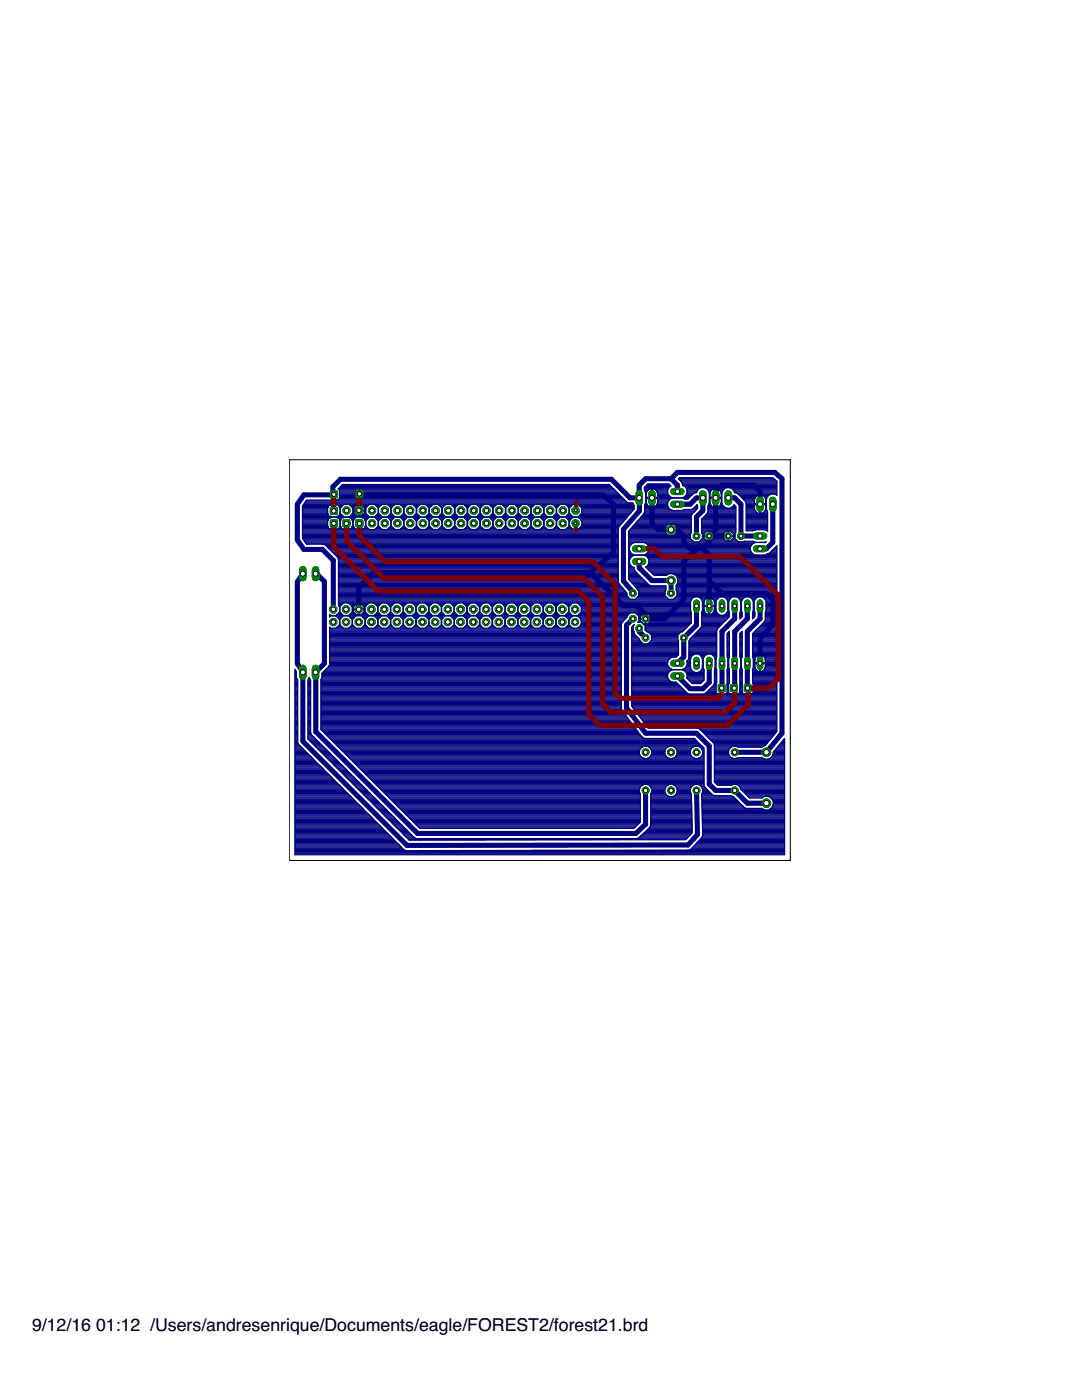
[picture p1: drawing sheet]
<svg xmlns="http://www.w3.org/2000/svg" width="216mm" height="279mm" viewBox="0 0 216 279" stroke-linecap="round" stroke-linejoin="round" font-family="sans-serif">
<defs><g id="words">
<g font-size="3.5">
<text x="6.4" y="265.7">9/12/16</text>
<text x="19.2" y="265.7">01:12 /Users/andresenrique/Documents/eagle/FOREST2/forest21.brd</text>
</g>
</g></defs>
<g fill="none" stroke="#000080" stroke-width="1">
<path d="M71.7 98.6l.2 .2h48.4l2.1 1.8v9.7l-4.6 4M127.6 99.4h-1.9l-3.7-3.7h-54.1l-1.5 1.5 .1 1.6h-5.9l-1.3 1.8v7.2l1.3 1.8h3.7l2.2 2.2v9.8M127.6 99.4v2.6l-3.2 3.6v10.4l1.9 2.1v.3M130.1 99.4v5l1.3 1.3h3.8l1.2 1.3v1.2l1.3 1.3h2.6M133.9 95.5h-5.1l-1.2 1.3v2.6M133.9 95.5l1.3 1.3v1.3M133.9 95.5l1.3-1.2h19.4l1.4 1.2v50.8l-3.1 3.8h-6.3M145.3 99.4h1.3l1.2 1.2v6.4h3.9M60.4 114.5l-1.1 1.6v16.3l1.1 1.6v13.9l20.8 20.8 56.1-.1 1.9-2.1-.2-8.7M63 114.5h.2l1.5 1.6v16.3l-1.7 1.8v11.8l20.3 20.3h43.6l1.9-1.8v-6.7M117.8 114.3h-43.2l-3 3v4.3M127.6 112.1v1.2l2.5 2.6h3.8v2.5"/>
<path d="M135.2 100.6h2.5l1.3-1.2h1.3v2.5l-1.3 1.3v3.8M139 109.5l-2.6 2.6v7.6l-3.8 3.8h-3.8v-.8l-1.9-1.9h-2.5l-6.6-6.5M140.3 109.5l1.2 1.3v10.1M141.5 116l2.5 2.4h8.9l1.3 1.3v5.1l-2.5 2.5v5.1M141.5 107h3.8M141.5 107v1.2l-1.2 1.3M151.7 100.6v-2.5l-1.3-1.3h-6.3l-1.3 1.3v7.6l-1.3 1.3M154.2 100.6v7.6l-1.3 1.3h-1.2M126.3 123.5l-1.3 1.3v16.5l3.8 5h10.2l2.5 2.6v7.6l1.3 1.3h3.8l2.5 2.5h3.8M127.6 125.4v.6l1.2 1.3M139 120.9v3.9l-2.6 2.5v3.8l-1.2 1.3M141.5 132.4v3.8l-1.2 1.3h-2.6l-2.5-2.6"/>
<path d="M146.6 120.9v2.6l-2.5 2.5-.1 11.3M149.1 120.9v2.6l-2.5 2.5v11.2l-.1 .1M151.7 120.9v2.6l-2.6 2.5 .1 11.3"/>
</g>
<g fill="none" stroke="#000080" stroke-width=".25">
<path d="M61 100h63.8M67.5 99.8l.2-.3v-1.7l-.2-.2 .8-.9h53.3l3.5 3.5 .4 .2M67.5 97.5h54.9M67.7 97.7h54.9M67.7 99.5h56.7M67.7 99.3h56.5M67.7 97.3h54.5M67.7 99.1h56.3M67.7 98.9h56M67.7 98.6h55.8M67.7 98.4h55.6M67.7 98.2h55.4"/>
<path d="M67.7 98h55.2M68 97.1h54M68.2 96.9h53.5M124.6 99.8h-63.4l-.8 1.2v6.4l.8 1.2h3.3l.4 .2 2.5 2.5 .1 .3v9.3M128.6 97.3h4.9M128.6 97.7h.7M128.6 97.5h1.2M128.7 98h.4M128.8 98.2h.2M128.8 97.1h4.9M128.8 99.3h1.2M128.8 99.8h.1"/>
<path d="M128.8 100h.1M128.8 99.5h.1M128.8 99.1h.1M128.8 98.9h.1M128.8 98.6h.1M128.8 98.4h.2M129 96.9h4.7M129 98.2l-.1 1.1h2.3l-.1-1.1M129.2 96.6h4.3M129.2 96.6l-.6 .7v.5l.2 .6v2l-.2 .4M129.3 97.7l.7-.2v3.7l-.5-.1M129.3 97.7l-.3 .5"/>
<path d="M130 99.8h.2M130 100h.2M130 99.5h.2M130 99.1h.2M130 98.9h.2M130 98.6h.2M130 98.4h.2M130 98.2h.2M130 98h.2M130 97.7h.2M130 97.5h.2M130.2 99.3h3.9"/>
<path d="M130.4 97.5h2.9M130.8 97.7l-.6-.2v3.7l.5-.1M130.8 97.7l.3 .5M130.8 97.7h2.4M131 98h2.2M131.1 98.2h2.1M131.2 99.8h2.4M131.2 100h2.2M131.2 99.5h2.7M131.2 99.1h2.5M131.2 98.9h2.3M131.2 98.6h2.1"/>
<path d="M131.2 98.4h2M133.5 96.6l.4 .4a1.26 1.26 0 0 0-.7 1.3 1.26 1.26 0 0 0 1 1h1.9a1.26 1.26 0 0 0 1-1.2 1.26 1.26 0 0 0-.9-1.2M135.4 95.5h19M135.6 95.8h19.1M135.8 96h19.1M136 96.2h19M136.1 96.4h18.9M136.2 96.6h18.8M136.2 99.3h1.4M136.2 96.6v.3M136.2 96.6l-.2-.4-.6-.7 .2-.2h18.6l.8 .7v2.8a1.29 1.29 0 0 0-2.1 .8v2l.3 .6v3.8l-.6-.3h-1.9l-.5 .2h-1.3v-5.5M136.2 96.9h18.8"/>
<path d="M136.5 99.5h.8M136.6 99.6l-.5-.2h-1.9l-.8 .5-.2 .5M136.6 99.6h.1M136.6 97.1h18.4M136.7 99.1h1.1M136.8 97.3h18.2M136.9 98.9h1.1M137 98.6h1.2M137 97.5h2.5M137.1 97.7h2.2M137.1 98.4h1.4M137.1 98.2h1.9"/>
<path d="M137.1 98h2M140 97.3l-.5 .2-.5 .8-.6 .2-1.1 1.1h-.7M140.5 97.3l.5 .2M141 97.5l.5 .8v2.1M141 97.5h1.4M141.2 97.7h.8M141.4 98h.4M141.5 98.2h.2M141.5 99.3h1.2M141.5 99.8h.1M141.5 100h.1M141.5 99.5h.1"/>
<path d="M141.5 99.1h.1M141.5 98.9h.1M141.5 98.6h.1M141.5 98.4h.1M142 97.7l-.1 .2a1.71 1.71 0 0 0-.3 1.3h2.3l-.1-1M142.3 97.5h.4v3.8l-.5-.2M142.3 97.5l-.3 .2M142.7 99.8h.2M142.7 100h.2M142.7 99.5h.2M142.7 99.1h.2M142.7 98.9h.2"/>
<path d="M142.7 98.6h.2M142.7 98.4h.2M142.7 98.2h.2M142.7 98h.2M142.7 97.7h.2M142.7 97.5h.2M142.9 99.3h1.1M143.2 97.5h1.4M143.6 97.7h.7M143.7 98h.5M143.8 98.2l-.3-.5-.6-.2v3.8l.8-.4M143.8 98.2h.3"/>
<path d="M143.9 98.4h.1M143.9 99.8h.1M143.9 100h.1M143.9 99.5h.1M143.9 99.1h.1M143.9 98.9h.1M143.9 98.6h.1M144.6 97.5l-.6 .8v2.1M145.1 97.3l-.5 .2M145.6 97.3l.4 .2M146 97.5l.6 .8 .6 .2 1.2 1.3M146.1 97.5h8.9"/>
<path d="M146.3 97.7h8.7M146.5 98h8.5M146.6 98.2h8.4M147 98.4h8M147.3 98.6h6.5M147.6 98.9h3.6M147.8 99.1h3.1M148 99.3h2.7M148.2 99.5h2.4M148.4 99.8l.5 .6M148.4 99.8h2.1M148.7 100h1.8"/>
<path d="M151.6 99.3h.2M151.6 99.8h.2M151.6 100h.2M151.6 99.5h.2M151.6 99.1h.2M151.6 98.9h.2M152.2 98.9h1.2M152.5 99.1h.7M152.7 99.3h.4M152.7 99.5h.3M152.8 99.8h.1M152.8 100h.1"/>
<path d="M154.6 98.6h.4M60.4 106h63M60.4 103.3h5.6M60.4 103.1h8.2M60.4 107.3h63M60.4 107.1h63M60.4 106.8h63M60.4 106.6h63M60.4 106.4h63M60.4 106.2h63M60.4 105.7h63M60.4 105.5h5.3"/>
<path d="M60.4 105.3h5.1M60.4 105.1h5.1M60.4 104.9h5M60.4 104.6h5M60.4 104.4h5M60.4 104.2h5M60.4 104h5M60.4 103.7h5.1M60.4 103.5h5.2M60.4 102.8h5.2M60.4 102.6h5.1M60.4 102.4h5"/>
<path d="M60.4 102.2h5M60.4 102h5M60.4 101.7h5M60.4 101.5h5M60.4 101.3h5M60.4 101.1h5.1M60.4 107.5h63M60.4 100.9h5.3M60.6 107.7h62.8M60.6 100.6h65.8M60.7 108h62.7M60.7 100.4h65.6l.3 .5v.7l-3.2 3.7"/>
<path d="M60.9 108.2h62.5M60.9 100.2h64.2M61 108.4h62.4M64.6 108.6h58.8M65 108.9h58.4M65.2 109.1h58.2M65.4 102.4l.4 .7M65.4 109.3h58M65.5 105.3a2.07 2.07 0 0 0 1.6 .4l.6-.4M65.5 103.8l-.1 .1v1.1l.1 .3M65.7 109.5h57.7M65.8 103.3l-.3 .5"/>
<path d="M65.9 109.7h57.5M66.1 100.7l-.3 .1a1.93 1.93 0 0 0-.4 1.6M66.1 110h57.3M66.3 110.2h57.1M66.5 110.4h56.9M66.8 110.6h56.6M67 110.8h56.4M67.1 100.7l.4 .1a1.95 1.95 0 0 1 .4 1.6M67.2 111.1h56.2M67.4 111.3h56M67.5 103.3a2.2 2.2 0 0 1 .4 1.7l-.2 .3M67.5 100.9h.9"/>
<path d="M67.5 111.5h55.9M67.5 105.5h.7M67.5 119.1h57.8M67.5 119.3h58M67.5 116.9h56.3M67.5 114.9h55.9M67.5 120h70.3M67.5 119.7h70.4M67.5 119.5h58.2M67.5 118.9h57.6M67.5 118.6h57.6M67.5 118.4h57.6"/>
<path d="M67.5 118.2h57.4M67.5 118h57.3M67.5 117.8h57.1M67.5 117.5h56.9M67.5 117.3h56.7M67.5 117.1h56.5M67.5 116.6h56.1M67.5 116.4h55.9M67.5 116.2h55.9M67.5 116h55.9M67.5 115.7h55.9M67.5 115.5h55.9"/>
<path d="M67.5 115.3h55.9M67.5 115.1h55.9M67.5 114.6h55.9M67.5 114.4h55.9M67.5 114.2h55.9M67.5 114h55.9M67.5 113.7h55.9M67.5 113.5h55.9M67.5 113.3h55.9M67.5 113.1h55.9M67.5 112.9h55.9M67.5 112.6h55.9"/>
<path d="M67.5 112.4h55.9M67.5 112.2h55.9M67.5 112h55.9M67.5 111.7h55.9M67.6 103.5h.5M67.7 102.8h.6M67.7 101.1h.5M67.7 105.3h.3M67.7 105.1h.3M67.7 103.7h.3M67.7 102.6h.4M67.8 101.3h.2"/>
<path d="M67.9 102.4l-.4 .7M67.9 104.9h.1M67.9 104.6h.1M67.9 104.4h.1M67.9 104.2h.1M67.9 104h.1M67.9 102.4h.1M67.9 102.2h.1M67.9 102h.1M67.9 101.7h.1M67.9 101.5h.1M67.9 102.4l.7 .7h1.1l.7-.7"/>
<path d="M68 105.3a2.33 2.33 0 0 0 1.7 .4l.5-.4M68 105.1v.2M68.3 103.3a2.2 2.2 0 0 0-.4 1.7l.1 .1M68.5 103.3l.1-.1h3.6l.1 .1M68.5 103.3l-2.4-.1-.1 .1M68.6 100.7l-.7 .7v1M69.7 100.7l.7 .7v1M69.7 103.1h3.9M69.9 100.9h1.3M70 102.8h1.1M70 103.3l.2 .5M70 105.5h.8"/>
<path d="M70.1 101.1h.9M70.1 103.5h.6M70.2 102.6h.7M70.2 103.8l.2 .1v1.1l-.2 .3M70.2 105.3h.4M70.2 103.7h.4M70.3 105.1h.3M70.3 101.3h.4M70.4 104.9h.1M70.4 104.6h.1M70.4 104.4h.1M70.4 104.2h.1"/>
<path d="M70.4 104h.1M70.4 102.4h.3M70.4 102.2h.2M70.4 102h1.2M70.4 101.7h.2M70.4 101.5h.2M70.6 101.5l.6-.7h.4v2.2h-.4l-.6-.6v-.4h2.2v.4l-.7 .6h-.3v-2.2h.3l.7 .7v.3h-2.2zM70.6 105.3a1.95 1.95 0 0 0 1.6 .4l.6-.4M70.6 103.8l-.2 .1v1.1l.2 .3M70.9 103.3l-.3 .5M71.6 102.8h.2M71.6 102.6h.2"/>
<path d="M71.6 102.4h.2M71.6 102.2h.2M71.6 101.7h.2M71.6 101.5h.2M71.6 101.3h.2M71.6 101.1h.2M71.6 100.9h.2M71.8 102h1.2M72.2 100.9h1.3M72.3 102.8h1.1M72.3 103.3h1.3M72.4 101.1h.9"/>
<path d="M72.5 102.6h.7M72.6 103.3l.3 .6v1.1l-.1 .1M72.6 105.5h1M72.6 101.3h.5M72.7 102.4h.3M72.7 103.5h.7M72.8 102.2h.2M72.8 101.7h.2M72.8 101.5h.2M72.8 105.1v.2M72.8 105.3h.5M72.8 105.1h.3"/>
<path d="M72.8 103.7h.4M72.9 104.9h.1M72.9 104.6h.1M72.9 104.4h.1M72.9 104.2h.1M72.9 104h.1M73 102.4l.7 .7h1l.8-.7M73.7 100.7l-.7 .7v1M74.7 100.7l.8 .7v1M74.8 103.1h1.4M74.8 103.3h1.3M74.9 105.5h1.2"/>
<path d="M75 100.9h1.1M75 102.8h1M75.1 103.5h.8M75.1 105.3h.8M75.2 101.1h.6M75.2 102.6h.5M75.3 103.7h.4M75.4 105.1h.2M75.4 101.3h.2M75.5 104.9h.1M75.5 104.6h.1M75.5 104.4h.1"/>
<path d="M75.5 104.2h.1M75.5 104h.1M75.5 102.4h.1M75.5 102.2h.1M75.5 102h.1M75.5 101.7h.1M75.5 101.5h.1M75.5 102.4l.7 .7h1.1l.7-.7M76.2 100.7l-.7 .7v1M77.3 100.7l.7 .7v1M77.3 103.1h1.4M77.4 103.3h1.3"/>
<path d="M77.4 105.5h1.2M77.5 100.9h1.1M77.6 102.8h.9M77.6 103.5h.9M77.7 105.3h.7M77.7 101.1h.7M77.8 102.6h.5M77.8 103.7h.4M77.9 105.1h.3M77.9 101.3h.2M78 104.9h.1M78 104.6h.1"/>
<path d="M78 104.4h.1M78 104.2h.1M78 104h.1M78 102.4h.1M78 102.2h.1M78 102h.1M78 101.7h.1M78 101.5h.1M78.1 102.4l.7 .7h1l.7-.7M78.8 100.7l-.7 .7v1M79.8 100.7l.7 .7v1M79.9 103.1h1.4"/>
<path d="M79.9 103.3h1.3M80 105.5h1.2M80 100.9h1.1M80.1 102.8h.9M80.1 103.5h.9M80.2 105.3h.7M80.2 101.1h.7M80.3 102.6h.5M80.4 103.7h.4M80.4 105.1h.3M80.5 101.3h.2M80.5 104.9h.1"/>
<path d="M80.5 104.6h.1M80.5 104.4h.1M80.5 104.2h.1M80.5 104h.1M80.5 102.4h.1M80.5 102.2h.1M80.5 102h.1M80.5 101.7h.1M80.5 101.5h.1M80.6 102.4l.7 .7h1.1l.7-.7M81.3 100.7l-.7 .7v1M82.4 100.7l.7 .7v1"/>
<path d="M82.4 103.1h1.4M82.5 103.3h1.3M82.5 105.5h1.2M82.5 100.9h1.2M82.7 102.8h.9M82.7 103.5h.8M82.7 105.3h.8M82.8 101.1h.6M82.9 102.6h.5M82.9 103.7h.4M83 105.1h.3M83 101.3h.2"/>
<path d="M83.1 104.9h.1M83.1 104.6h.1M83.1 104.4h.1M83.1 104.2h.1M83.1 104h.1M83.1 102.4h.1M83.1 102.2h.1M83.1 102h.1M83.1 101.7h.1M83.1 101.5h.1M83.1 102.4l.8 .7h1l.7-.7M83.9 100.7l-.8 .7v1"/>
<path d="M84.9 100.7l.7 .7v1M85 103.1h1.3M85 103.3h1.3M85.1 105.5h1.2M85.1 100.9h1.1M85.2 102.8h.9M85.2 103.5h.9M85.3 105.3h.7M85.3 101.1h.7M85.4 102.6h.5M85.4 103.7h.5M85.5 105.1h.3"/>
<path d="M85.5 101.3h.3M85.6 104.9h.1M85.6 104.6h.1M85.6 104.4h.1M85.6 104.2h.1M85.6 104h.1M85.6 102.4h.1M85.6 102.2h.1M85.6 102h.1M85.6 101.7h.1M85.6 101.5h.1M85.7 102.4l.7 .7h1l.8-.7"/>
<path d="M86.4 100.7l-.7 .7v1M87.4 100.7l.8 .7v1M87.5 103.1h1.4M87.5 103.3h1.3M87.6 105.5h1.2M87.6 100.9h1.2M87.7 102.8h1M87.8 103.5h.8M87.8 105.3h.8M87.9 101.1h.6M87.9 102.6h.5M88 103.7h.4"/>
<path d="M88 105.1h.3M88.1 101.3h.2M88.2 104.9h.1M88.2 104.6h.1M88.2 104.4h.1M88.2 104.2h.1M88.2 104h.1M88.2 102.4h.1M88.2 102.2h.1M88.2 102h.1M88.2 101.7h.1M88.2 101.5h.1"/>
<path d="M88.2 102.4l.7 .7h1.1l.7-.7M88.9 100.7l-.7 .7v1M90 100.7l.7 .7v1M90 103.1h1.4M90.1 103.3h1.3M90.1 105.5h1.2M90.2 100.9h1.1M90.3 102.8h.9M90.3 103.5h.9M90.4 105.3h.7M90.4 101.1h.7M90.5 102.6h.5"/>
<path d="M90.5 103.7h.4M90.6 105.1h.3M90.6 101.3h.2M90.7 104.9h.1M90.7 104.6h.1M90.7 104.4h.1M90.7 104.2h.1M90.7 104h.1M90.7 102.4h.1M90.7 102.2h.1M90.7 102h.1M90.7 101.7h.1"/>
<path d="M90.7 101.5h.1M90.8 102.4l.7 .7h1l.7-.7M91.5 100.7l-.7 .7v1M92.5 100.7l.7 .7v1M92.6 103.1h1.4M92.6 103.3h1.3M92.7 105.5h1.2M92.7 100.9h1.1M92.8 102.8h.9M92.8 103.5h.9M92.9 105.3h.7M92.9 101.1h.7"/>
<path d="M93 102.6h.5M93.1 103.7h.4M93.1 105.1h.3M93.2 101.3h.2M93.2 104.9h.1M93.2 104.6h.1M93.2 104.4h.1M93.2 104.2h.1M93.2 104h.1M93.2 102.4h.1M93.2 102.2h.1M93.2 102h.1"/>
<path d="M93.2 101.7h.1M93.2 101.5h.1M93.3 102.4l.7 .7h1.1l.7-.7M94 100.7l-.7 .7v1M95.1 100.7l.7 .7v1M95.1 103.1h1.4M95.2 103.3h1.3M95.2 105.5h1.2M95.2 100.9h1.2M95.3 102.8h1M95.4 103.5h.8M95.4 105.3h.8"/>
<path d="M95.5 101.1h.6M95.6 102.6h.5M95.6 103.7h.4M95.7 105.1h.2M95.7 101.3h.2M95.8 104.9h.1M95.8 104.6h.1M95.8 104.4h.1M95.8 104.2h.1M95.8 104h.1M95.8 102.4h.1M95.8 102.2h.1"/>
<path d="M95.8 102h.1M95.8 101.7h.1M95.8 101.5h.1M95.8 102.4l.8 .7h1l.7-.7M96.6 100.7l-.8 .7v1M97.6 100.7l.7 .7v1M97.7 103.1h1.3M97.7 103.3h1.3M97.7 105.5h1.2M97.8 100.9h1.1M97.9 102.8h.9M97.9 103.5h.9"/>
<path d="M98 105.3h.7M98 101.1h.7M98.1 102.6h.5M98.1 103.7h.5M98.2 105.1h.3M98.2 101.3h.2M98.3 104.9h.1M98.3 104.6h.1M98.3 104.4h.1M98.3 104.2h.1M98.3 104h.1M98.3 102.4h.1"/>
<path d="M98.3 102.2h.1M98.3 102h.1M98.3 101.7h.1M98.3 101.5h.1M98.4 102.4l.7 .7h1l.8-.7M99.1 100.7l-.7 .7v1M100.1 100.7l.8 .7v1M100.2 103.1h1.4M100.2 103.3h1.3M100.3 105.5h1.2M100.3 100.9h1.1M100.4 102.8h.9"/>
<path d="M100.5 103.5h.8M100.5 105.3h.8M100.6 101.1h.6M100.6 102.6h.5M100.7 103.7h.4M100.7 105.1h.3M100.8 101.3h.2M100.9 104.9h.1M100.9 104.6h.1M100.9 104.4h.1M100.9 104.2h.1M100.9 104h.1"/>
<path d="M100.9 102.4h.1M100.9 102.2h.1M100.9 102h.1M100.9 101.7h.1M100.9 101.5h.1M100.9 102.4l.7 .7h1.1l.7-.7M101.6 100.7l-.7 .7v1M102.7 100.7l.7 .7v1M102.7 103.1h1.4M102.8 103.3h1.3M102.8 105.5h1.2M102.9 100.9h1.1"/>
<path d="M103 102.8h.9M103 103.5h.8M103.1 105.3h.7M103.1 101.1h.7M103.2 102.6h.5M103.2 103.7h.4M103.3 105.1h.3M103.3 101.3h.2M103.4 104.9h.1M103.4 104.6h.1M103.4 104.4h.1M103.4 104.2h.1"/>
<path d="M103.4 104h.1M103.4 102.4h.1M103.4 102.2h.1M103.4 102h.1M103.4 101.7h.1M103.4 101.5h.1M103.4 102.4l.8 .7h1l.7-.7M104.2 100.7l-.8 .7v1M105.2 100.7l.7 .7v1M105.3 103.1h1.4M105.3 103.3h1.3M105.4 105.5h1.2"/>
<path d="M105.4 100.9h1.1M105.5 102.8h.9M105.5 103.5h.9M105.6 105.3h.7M105.6 101.1h.7M105.7 102.6h.5M105.8 103.7h.4M105.8 105.1h.3M105.9 101.3h.2M105.9 104.9h.1M105.9 104.6h.1M105.9 104.4h.1"/>
<path d="M105.9 104.2h.1M105.9 104h.1M105.9 102.4h.1M105.9 102.2h.1M105.9 102h.1M105.9 101.7h.1M105.9 101.5h.1M106 102.4l.7 .7h1.1l.7-.7M106.7 100.7l-.7 .7v1M107.8 100.7l.7 .7M107.8 103.1h1.4M107.8 103.3h1.4"/>
<path d="M107.9 105.5h1.2M107.9 100.9h1.2M108 102.8h1M108.1 103.5h.8M108.1 105.3h.8M108.2 101.1h.6M108.3 102.6h.5M108.3 103.7h.4M108.4 105.1h.2M108.4 101.3h.2M108.5 103.9l-.7-.7h-1.1l-.7 .7v1.1l.7 .7h1.1l.7-.7M108.5 101.4v1"/>
<path d="M108.5 103.9v1.1M108.5 104.9h.1M108.5 104.6h.1M108.5 104.4h.1M108.5 104.2h.1M108.5 104h.1M108.5 102.4h.1M108.5 102.2h.1M108.5 102h.1M108.5 101.7h.1M108.5 101.5h.1M108.5 105l.8 .7h1l.7-.7"/>
<path d="M108.5 103.9l.8-.7h1l.7 .7M108.5 102.4l.8 .7h1l.7-.7M109.3 100.7l-.8 .7M110.3 100.7l.7 .7M110.4 103.1h1.3M110.4 103.3h1.3M110.4 105.5h1.2M110.5 100.9h1.1M110.6 102.8h.9M110.6 103.5h.9M110.7 105.3h.7M110.7 101.1h.7"/>
<path d="M110.8 102.6h.5M110.8 103.7h.5M110.9 105.1h.3M110.9 101.3h.2M111 101.4v1M111 103.9v1.1M111 104.9h.1M111 104.6h.1M111 104.4h.1M111 104.2h.1M111 104h.1M111 102.4h.1"/>
<path d="M111 102.2h.1M111 102h.1M111 101.7h.1M111 101.5h.1M111.1 103.9l.7-.7h1l.8 .7v1.1l-.8 .7h-1l-.7-.7M111.1 102.4l.7 .7h1l.8-.7M111.8 100.7l-.7 .7M112.8 100.7l.8 .7v1M112.9 103.1h1.4M112.9 103.3h1.4M113 105.5h1.2M113 100.9h1.1"/>
<path d="M113.1 102.8h.9M113.2 103.5h.8M113.2 105.3h.8M113.2 101.1h.7M113.3 102.6h.5M113.4 103.7h.4M113.4 105.1h.4M113.5 101.3h.2M113.6 104.9h.1M113.6 104.6h.1M113.6 104.4h.1M113.6 104.2h.1"/>
<path d="M113.6 104h.1M113.6 102.4h.1M113.6 102.2h.1M113.6 102h.1M113.6 101.7h.1M113.6 101.5h.1M113.6 102.4l.7 .7h1.1l.7-.7M113.8 103.7a1.27 1.27 0 0 0 1.1 2 1.27 1.27 0 0 0 1-2M113.8 103.7a1.29 1.29 0 0 1 2.1 0M114.3 100.7l-.7 .7v1M115.4 103.3h9.7M115.4 100.7l.7 .7v1"/>
<path d="M115.4 103.1h9.8M115.5 105.5h7.8M115.6 100.9h10.9M115.7 102.8h9.7M115.7 103.5h9.2M115.8 105.3h7.6M115.8 101.1h10.8M115.9 102.6h9.7M115.9 103.7h8.8M115.9 105.1h7.6M116 104h8.5M116 101.3h10.6"/>
<path d="M116 104.9h7.7M116.1 104.6h7.8M116.1 104.4h8M116.1 104.2h8.2M116.1 102.4h9.7M116.1 102.2h9.9M116.1 102h10.1M116.1 101.7h10.3M116.1 101.5h10.5M123.3 105.5l.1 10.7M123.4 116.2l.2 .4M123.4 105.5h.1"/>
<path d="M123.4 105.5h-.1M123.4 105.3v.2M123.6 116.6l1.5 1.7v.6M125.1 118.9l.7 .7h1l.7-.7M125.4 108.2h25.2M125.4 114.9h2.2M125.4 115.5h2.9M125.4 115.3h2.6M125.4 115.1h2.4M125.4 114.6h2M125.4 114.4h1.7M125.4 114.2h1.5"/>
<path d="M125.4 114h1.3M125.4 113.7h1.2M125.4 113.5h1.1M125.4 113.3h1.1M125.4 113.1h.7M125.4 112.9h.5M125.4 112.6h.3M125.4 112.4h.2M125.4 112.2h.2M125.4 112h.2M125.4 111.7h.2M125.4 111.5h.3"/>
<path d="M125.4 111.3h.4M125.4 111.1h.6M125.4 110.8h1.1M125.4 110.6h.9M125.4 110.4h.6M125.4 110.2h.4M125.4 110h.3M125.4 109.7h.2M125.4 109.5h.2M125.4 109.3h.2M125.4 109.1h.3M125.4 108.9h.4"/>
<path d="M125.4 108.6h.6M125.4 108.4h.9M125.4 108h12.9M125.4 107.7h12.6M125.4 107.5h12.4M125.4 107.3h12.4M125.4 107.1h12.4M125.4 106.8h8.1M125.4 106.6h7.7M125.4 106.4h7.5M125.4 106.2h7.4M125.5 106h7.2"/>
<path d="M125.6 109.8a1.28 1.28 0 0 1 1-1.5h1.9a1.29 1.29 0 0 1 1 1.5M125.6 109.8l.2 .4M125.6 115.7h2.9M125.7 105.7h8.1M125.8 116h2.9M125.9 105.5h6.8M126 116.2h2.9M126.1 105.3h6.6M126.2 116.4h3M126.3 105.1h6.5M126.4 116.6h3M126.4 104.9h6.6"/>
<path d="M126.5 113.3a1.25 1.25 0 0 1-.9-1.3 1.25 1.25 0 0 1 1-1.2h1.9a1.26 1.26 0 0 1 1 1.1 1.26 1.26 0 0 1-.7 1.3l1.7 1.6h2.5a1.39 1.39 0 0 1 1.8 0 1.39 1.39 0 0 1 .3 1.8M126.5 113.3v.2M126.5 113.5l.2 .4 2.8 2.9 .4 .1h3v.9M126.6 116.9h3.2M126.7 104.6h6.6M126.7 117.1h6.2M126.9 119.5h6.4M126.9 104.4h11M126.9 117.3h6M127 104.2h10.9M127.1 119.3h6M127.1 117.5h5.8"/>
<path d="M127.2 117.5l.3 .4v1M127.2 104h10.7M127.3 119.1h5.6M127.3 117.8h5.6M127.4 103.7h10.5M127.5 118.9h5.2M127.5 118.6h5.2M127.5 118.4h5.2M127.5 118.2h5.2M127.5 118h5.2M127.6 103.5h10.3M127.8 103.3h10.1"/>
<path d="M128 103.1h9.9M128.2 102.8h9.8M128.4 102.6h9.7M128.5 102.4h9.8M128.6 110.8h26.4M128.6 100.8l.1 1.3-.2 .5-3.1 3.4v9.6l1.8 1.9M128.6 100.8l.6 .1M128.6 102.2h9.9M128.6 101.7h5.3M128.6 101.5h5M128.6 101.3h4.8M128.6 101.1h.9"/>
<path d="M128.7 102h10M128.7 100.6h.4M128.8 100.4h.2M128.8 110.6h21.6M128.8 108.4h21.6M128.8 100.2h.1M128.9 100.2v-.7h2.3v.7M128.9 100.2l.3 .7M129 113.3h26M129 113.1h26M129 111.1h26M129.1 110.4h21"/>
<path d="M129.1 108.6h21M129.2 100.9l.3 .2M129.2 113.5h25.8M129.2 112.9h25.8M129.3 111.3h25.7M129.3 110.2h20.6M129.3 108.9h20.6M129.4 112.6h25.6M129.4 111.5h25.6M129.4 110h20.4M129.4 109.1h20.4M129.4 113.7h25.6"/>
<path d="M129.5 112.4h25.5M129.5 111.7h25.5M129.5 109.8l-.5 .8-.5 .2h-1.9l-.5-.2-.3-.4M129.5 112.2h25.5M129.5 112h25.5M129.5 109.7h20.2M129.5 109.5h20.2M129.5 109.3h20.2M129.7 114h25.3M129.9 114.2h25.1M130 100.4h.2M130 100.6h.2"/>
<path d="M130 101.1h.2M130 100.9h.2M130 100.2h.2M130.1 114.4h24.9M130.3 114.6h3M130.7 101.1h2.6M131 100.9l-.3 .2M131 100.9h2.2M131.1 100.6h2.1M131.2 100.4h2M131.2 100.4l-.2 .5M131.2 100.2v.2"/>
<path d="M131.2 100.2h2.1M132.7 118.9l.7 .7h1l.7-.7M132.8 105.1l-.1 .5h2.4l-.2-.5M132.8 105.1l.5-.4 .5-.2v2.4l-.7-.3M132.9 117.8l-.2 .1v1M133.2 100.4v.5M133.2 100.9l.2 .4 .8 .6h1.9l.5-.2M133.8 106h.2M133.8 106.8h.2M133.8 106.6h.2M133.8 106.4h.2M133.8 106.2h.2"/>
<path d="M133.8 105.5h.2M133.8 105.3h.2M133.8 105.1h.2M133.8 104.9h.2M133.8 104.6h.2M134 105.7h3.9M134.3 106.8h3.5M134.5 119.5h3.5M134.5 104.6h3.4M134.5 114.6h20.5M134.7 119.3h3.6M134.7 106.6h3.1"/>
<path d="M134.8 104.9h3.1M134.8 114.9h20.2M134.9 106.4h3M134.9 119.1h20.1M134.9 105.1l-.4-.4-.5-.2v2.4a1.2 1.2 0 0 0 1.1-1.1h-2.4l.4 .8M134.9 116.9h20.1M134.9 117.8l.2 .1v1M134.9 117.8h20.1M134.9 117.5h20.1M134.9 117.3h20.1M134.9 117.1h20.1M134.9 105.1h3"/>
<path d="M135 106.2h2.9M135 115.1h20M135 105.3h2.9M135.1 116.6l-.2 .2v1M135.1 116.6h19.9M135.1 106h2.8M135.1 118.9h19.9M135.1 118.6h19.9M135.1 118.4h19.9M135.1 118.2h19.9M135.1 118h19.9M135.1 105.5h2.8"/>
<path d="M135.1 116.4h19.9M135.1 115.3h19.9M135.2 115.5h19.8M135.3 116.2h19.7M135.3 116h19.7M135.3 115.7h19.7M136.4 101.7h2.5M136.6 101.7h.1M138.3 101.5h.8M138.3 119.3l-.5 .8v1.7l.1 .4M138.3 101.5l-.4 .2h-1.3M138.5 101.3h.7"/>
<path d="M138.7 119.1l-.4 .2M138.7 101.1h.5M139 100.9h.1M139.1 100.9l.1 .6-1.1 1.1-.2 .4v3.3l-.1 .2v1l.7 .7M139.1 100.9v-.2l-.8 .8M139.2 119.1l.5 .2M139.7 119.3l.5 .8v1.7l-.2 .4M139.7 119.3h1.5M139.7 108h1.3M139.9 119.5h.9M139.9 107.7h.9M140 106h6.8"/>
<path d="M140 106.2h.8M140 105.7h6.8M140 105.5h6.8M140 105.3h6.8M140 105.1h6.8M140 104.9h6.8M140 104.6h6.8M140 104.4h6.8M140 104.2h6.8M140 104h6.8M140 103.7h6.8M140 119.7h.6"/>
<path d="M140.1 106.4h.5M140.1 103.5h6.7M140.1 120h.4M140.1 107.5h.5M140.2 107.3h.3M140.2 107.1h.3M140.2 106.8h.3M140.2 106.6h.3M140.3 103.3h6.5M140.5 103.1h6.3M140.6 119.7l-.1 1.2M140.8 102.8h6"/>
<path d="M141 102.6h5.8M141.1 105.9l-.6 .7v.3h2.1v-.3l-.7-.7M141.2 102.4h5.6M141.2 102.2h5.6M141.3 102h5.5M141.3 101.7h5.5M141.3 101.5h5.5M141.3 101.3h3.5M141.3 101.1h.9M141.3 100.9v1.2l-.2 .4-1.1 1.1v2.7l.2 .2v1l-.7 .7M141.3 100.9h.6M141.4 105.9v2.1h-.3l-.6-.6v-.3h2.1v.3l-.7 .6h-.3v-2.1"/>
<path d="M141.4 119.3h.2M141.4 119.3v3.3M141.4 119.3l-.4 .1-.4 .3M141.4 100.6h.4M141.4 120h.2M141.4 119.7h.2M141.4 119.5h.2M141.4 108h.2M141.4 107.7h.2M141.4 107.5h.2M141.4 107.3h.2M141.4 107.1h.2"/>
<path d="M141.4 106.8h.2M141.4 106.6h.2M141.4 106.4h.2M141.4 106.2h.2M141.5 100.4h.2M141.5 100.4l-.2 .5M141.5 100.2h.1M141.6 100.2v-.7h2.3v.7M141.6 100.2l.1 .2M141.7 100.4l.2 .5M141.8 119.3h1.5M141.9 100.9l.3 .2"/>
<path d="M142 108h2.8M142.2 106.2h2.4M142.2 119.5h.9M142.2 107.7h2.4M142.4 119.7l-.2-.2-.6-.2v3.3h.2a1.21 1.21 0 0 0 .8-1.6h-2.1v.9l.3 .5M142.4 119.7l.2 1.2M142.4 119.7h.6M142.4 106.4h2M142.4 107.5h2M142.5 120h.4M142.6 107.3h1.7M142.6 107.1h1.7"/>
<path d="M142.6 106.8h1.7M142.6 106.6h1.7M142.7 100.4h.2M142.7 100.6h.2M142.7 101.1h.2M142.7 100.9h.2M142.7 100.2h.2M143.4 101.1h1M143.7 100.9h.5M143.8 119.1l-.8 .5-.1 .5v1.7a1.22 1.22 0 0 0 1.8 .8M143.8 100.6h.3M143.9 100.4h.1"/>
<path d="M143.9 100.2l-.2 .7M143.9 100.2h.1M144 100.4l.2 .5M144.2 100.9a1.29 1.29 0 0 0 2.2 0M144.3 119.1l.8 .5 .1 .5v1.7l-.5 .8M144.8 119.3h1.1M144.9 105.9l-.6 .7v.3h2.1v-.3l-.6-.7M145 119.5h.7M145.1 119.7h.4M145.2 120h.2M145.2 105.9v2.1h-.3l-.6-.6v-.3h2.1v.3l-.6 .6h-.4v-2.1M145.2 108h.2"/>
<path d="M145.2 107.7h.2M145.2 107.5h.2M145.2 107.3h.2M145.2 107.1h.2M145.2 106.8h.2M145.2 106.6h.2M145.2 106.4h.2M145.2 106.2h.2M145.8 108h1.4M145.9 101.3h.9M146 106.2h.8M146 107.7h.9"/>
<path d="M146.2 101.1h.6M146.2 106.4h.5M146.2 107.5h.5M146.3 119.1l-.7 .5-.2 .5v1.7l.1 .4M146.4 107.3h.3M146.4 107.1h.3M146.4 106.8h.3M146.4 106.6h.3M146.4 100.9l.1-.2 .3 .4v5.2l-.1 .2v1l.7 .7M146.4 100.9h.2M146.8 119.1l.8 .5 .2 .5v1.7l-.2 .4M147.3 119.3h1.1"/>
<path d="M147.5 119.5h.7M147.7 119.7h.4M147.7 120h.3M148.4 108.2l.1-.2h1.7l.5 .2M148.8 100.2h1.7M148.9 100.4h1.6M148.9 119.1l-.8 .5-.2 .5v1.7l.2 .4M148.9 103.3h4.3M148.9 100.6h2.7M148.9 103.1h4.3M148.9 105.7h1.8M148.9 105.5h4.3"/>
<path d="M148.9 105.3h4.3M148.9 105.1h4.3M148.9 104.9h4.3M148.9 104.6h4.3M148.9 104.4h4.3M148.9 104.2h4.3M148.9 104h4.3M148.9 103.7h4.3M148.9 103.5h4.3M148.9 102.8h4.3M148.9 102.6h4.3M148.9 102.4h2.3"/>
<path d="M148.9 102.2h2M148.9 102h1.8M148.9 101.7h1.7M148.9 101.5h1.6M148.9 101.3h1.6M148.9 101.1h1.6M148.9 100.9h1.6M149.4 119.1l.7 .5 .2 .5v1.7l-.1 .4M149.7 109.8l.2 .4M149.8 119.3h1.2M149.9 110.2l.8 .6h1.9l.9-.4 1.5-1.5v37.1M150.1 119.5h.6"/>
<path d="M150.2 119.7h.4M150.3 120h.2M150.7 108.2h1.9M150.7 108.3a1.29 1.29 0 0 0-1 1.5M150.7 102l.4 .4 .5 .1v-3.8a1.13 1.13 0 0 0-1.1 1.1v.7h2.3v-.7a1.17 1.17 0 0 0-1-1.1v3.8l.5-.1 .3-.4M150.7 102l-.1-.3-.1-.9h2.3v.9l-.2 .3M151.4 119.1l-.4 .2-.5 .8v1.7l.1 .4M151.6 100.4h.2M151.6 102.4h.2M151.6 102.2h.2M151.6 102h.2M151.6 101.7h.2"/>
<path d="M151.6 101.5h.2M151.6 101.3h.2M151.6 101.1h.2M151.6 100.9h.2M151.6 100.2h.2M151.8 100.6h1.1M151.9 119.1l.8 .5 .2 .5v1.7l-.2 .4M152.1 102.4h1.1M152.4 119.3h2.6M152.5 102.2h.7M152.6 119.5h2.4M152.6 108.3l.2-.2z"/>
<path d="M152.7 105.7h.5M152.7 102h.4M152.7 108.2h.1M152.7 119.7h2.3M152.7 101.7h.3M152.8 100.4h.1M152.8 101.5h.1M152.8 101.3h.1M152.8 101.1h.1M152.8 100.9h.1M152.8 100.2h.1M152.8 120h2.2"/>
<path d="M153 110.6h2M153.1 106h.1M153.5 110.4h1.5M153.7 110.2h1.3M154 110h1M154.2 109.7h.8M154.4 109.5h.6M154.6 109.3h.4M154.8 109.1h.1M154.9 109.1h.1M58.9 138.4h.5M58.9 136.4h.5"/>
<path d="M58.9 140h.5M58.9 139.7h.5M58.9 139.5h.5M58.9 139.3h.5M58.9 139.1h.5M58.9 138.9h.5M58.9 138.6h.5M58.9 138.2h.5M58.9 138h.5M58.9 137.7h.5M58.9 137.5h.5M58.9 137.3h.5"/>
<path d="M58.9 137.1h.5M58.9 136.8h.5M58.9 136.6h.5M58.9 136.2h.5M58.9 136h.5M58.9 135.7h.5M58.9 135.5h.4M58.9 135.3h.3M58.9 135.1h.2M58.9 134.9h.2M58.9 134.6h.2M58.9 134.4h.2"/>
<path d="M58.9 134.2h.2M58.9 134h.2M58.9 133.7h.1M61.5 138.4h.5M61.5 136.4h.5M61.5 140h.5M61.5 139.7h.5M61.5 139.5h.5M61.5 139.3h.5M61.5 139.1h.5M61.5 138.9h.5M61.5 138.6h.5"/>
<path d="M61.5 138.2h.5M61.5 138h.5M61.5 137.7h.5M61.5 137.5h.5M61.5 137.3h.5M61.5 137.1h.5M61.5 136.8h.5M61.5 136.6h.5M61.5 136.2h.5M61.5 136h.5M61.5 135.7h.5M61.6 135.5h.2"/>
<path d="M61.7 135.3h.1M64.1 135.7v9.9l19.6 19.7h42.8l1.3-1.2v-5.6a1.21 1.21 0 0 1 0-1.4M64.1 135.7h.1M64.1 138.4h59.9M64.1 136.4h59.9M64.1 140h59.9M64.1 139.7h59.9M64.1 139.5h59.9M64.1 139.3h59.9M64.1 139.1h59.9M64.1 138.9h59.9M64.1 138.6h59.9"/>
<path d="M64.1 138.2h59.9M64.1 138h59.9M64.1 137.7h59.9M64.1 137.5h59.9M64.1 137.3h59.9M64.1 137.1h59.9M64.1 136.8h59.9M64.1 136.6h59.9M64.1 136.2h59.9M64.1 136h59.9M64.1 135.7h59.9M64.1 135.5h59.9"/>
<path d="M64.2 135.3h59.8M64.3 134.4v.8l-.2 .5M64.3 135.1h59.7M64.3 134.9h59.7M64.3 134.6h59.7M64.3 134.4h59.7M64.4 134.2h59.6M64.6 134h59.4M64.9 133.7h59.1M65.1 133.5h58.9M65.3 133.3h58.7M65.5 133.1h58.5"/>
<path d="M65.7 132.8h58.3M65.8 132.6l-.2 .4-1.3 1.4M65.8 122.6v.5l.2-.2h1l.8 .7v1.1l-.8 .7h-1l-.2-.2v7.4M65.8 122.6l.2 .3M65.8 122.9h59.4M65.8 122.6h.1M65.8 132.6h58.2M65.8 132.4h58.2M65.8 132.2h58.2M65.8 132h58.2M65.8 131.7h58.2M65.8 131.5h58.2"/>
<path d="M65.8 131.3h58.2M65.8 131.1h58.2M65.8 130.9h58.2M65.8 130.6h58.2M65.8 130.4h58.2M65.8 130.2h58.2M65.8 130h58.2M65.8 129.7h58.2M65.8 129.5h58.2M65.8 129.3h58.2M65.8 129.1h58.2M65.8 128.8h58.2"/>
<path d="M65.8 128.6h58.2M65.8 128.4h58.2M65.8 128.2h58.2M65.8 128h58.2M65.8 127.7h58.2M65.8 127.5h58.2M65.8 127.3h58.2M65.8 127.1h58.2M65.8 126.9h58.2M65.8 126.6h58.2M65.8 126.4h58.2M65.8 126.2h58.2"/>
<path d="M65.8 126h58.2M65.8 125.8h58.2M65.8 125.5h58.2M65.8 125.3h.1M65.8 123.1h.1M67.1 125.3h1.3M67.2 123.1h1.1M67.2 122.6h1.1M67.3 125.1h.9M67.4 123.3h.7M67.5 122.4h.6M67.5 120.9l.3 .2"/>
<path d="M67.5 120.9h.5M67.5 120.6h.8M67.5 120.4h1M67.5 120.2h70.3M67.6 124.9h.4M67.6 123.5h.3M67.7 122.2h.2M67.7 121.1h.1M67.8 121.1v1l-.8 .8M67.8 121.5h.1M67.8 124.6h.1M67.8 124.4h.1"/>
<path d="M67.8 124.2h.1M67.8 124h.1M67.8 123.7h.1M67.8 122h.1M67.8 121.8h.1M67.8 121.3h.1M69.6 120.4h4M69.7 125.3h1.3M69.7 123.1h1.2M69.8 122.6h1.3M69.8 120.6h1.2M69.9 125.1h.9"/>
<path d="M70 123.3h.7M70 122.4h.8M70.1 120.9h.7M70.1 124.9h.4M70.2 123.5h.2M70.2 122.2h.4M70.3 121.1h.3M70.3 121.1v1l-.7 .8M70.3 121.1l-.7-.7h-1.1l-.7 .7v1l.7 .8M70.3 121.5h2.6M70.3 124.6h.1M70.3 124.4h.1"/>
<path d="M70.3 124.2h.1M70.3 124h.1M70.3 123.7h.1M70.3 122h.2M70.3 121.8h.2M70.3 121.3h.2M70.5 121.5v-.3l.6-.7h.4v2.2h-.4l-.6-.6v-.4h2.2v.4l-.7 .6h-.3v-2.2h.3l.7 .7v.3M71.5 120.9h.2M71.5 122.6h.2M71.5 122.4h.2M71.5 122.2h.2M71.5 122h.2"/>
<path d="M71.5 121.8h.2M71.5 121.3h.2M71.5 121.1h.2M71.5 120.6h.2M72.1 122.6h1.3M72.2 120.6h1.1M72.2 125.3h1.3M72.3 123.1h1.1M72.3 122.4h.9M72.4 120.9h.7M72.4 125.1h.9M72.5 123.3h.7"/>
<path d="M72.6 122.2h.3M72.6 121.1h.3M72.6 124.9h.5M72.7 122h.2M72.7 121.8h.2M72.7 121.3h.2M72.7 123.5h.3M72.8 124.6h.1M72.8 124.4h.1M72.8 124.2h.1M72.8 124h.1M72.8 123.7h.1"/>
<path d="M72.9 121.1l.7-.7h1l.8 .7M72.9 121.1v1l.7 .8M74.7 120.4h1.4M74.7 125.3h1.4M74.8 123.1h1.2M74.9 122.6h1M74.9 120.6h1M75 125.1h.8M75 123.3h.8M75.1 122.4h.6M75.1 120.9h.5M75.2 124.9h.4"/>
<path d="M75.3 123.5h.2M75.3 122.2h.2M75.4 121.1h.1M75.4 121.1v1l-.8 .8M75.4 121.5h.1M75.4 124.6h.1M75.4 124.4h.1M75.4 124.2h.1M75.4 124h.1M75.4 123.7h.1M75.4 122h.1M75.4 121.8h.1"/>
<path d="M75.4 121.3h.1M75.4 121.1l.8-.7h1l.7 .7v1l-.7 .8M75.4 121.1v1l.8 .8M77.2 120.4h1.4M77.3 125.3h1.3M77.4 123.1h1.1M77.4 122.6h1.1M77.4 120.6h1M77.5 125.1h.9M77.6 123.3h.7M77.6 122.4h.7M77.7 120.9h.5"/>
<path d="M77.7 124.9h.4M77.8 123.5h.3M77.9 122.2h.1M77.9 121.1h.1M77.9 121.5h.1M77.9 124.6h.1M77.9 124.4h.1M77.9 124.2h.1M77.9 124h.1M77.9 123.7h.1M77.9 122h.1M77.9 121.8h.1"/>
<path d="M77.9 121.3h.1M78 121.1l.7-.7h1l.8 .7v1l-.8 .8M78 121.1v1l.7 .8M79.8 120.4h1.4M79.8 125.3h1.3M79.9 123.1h1.1M79.9 122.6h1.1M80 120.6h1M80 125.1h.9M80.1 123.3h.7M80.2 122.4h.6M80.2 120.9h.5"/>
<path d="M80.3 124.9h.4M80.3 123.5h.3M80.4 122.2h.2M80.4 121.1h.1M80.5 121.5h.1M80.5 124.6h.1M80.5 124.4h.1M80.5 124.2h.1M80.5 124h.1M80.5 123.7h.1M80.5 122h.1M80.5 121.8h.1"/>
<path d="M80.5 121.3h.1M80.5 121.1l.7-.7h1.1l.7 .7v1l-.7 .8M80.5 121.1v1l.7 .8M82.3 120.4h1.4M82.4 125.3h1.3M82.4 123.1h1.2M82.5 122.6h1M82.5 120.6h1M82.6 125.1h.9M82.7 123.3h.7M82.7 122.4h.6M82.7 120.9h.6"/>
<path d="M82.8 124.9h.4M82.9 123.5h.2M82.9 122.2h.2M83 121.1h.1M83 121.5h.1M83 124.6h.1M83 124.4h.1M83 124.2h.1M83 124h.1M83 123.7h.1M83 122h.1M83 121.8h.1"/>
<path d="M83 121.3h.1M83 121.1l.8-.7h1l.7 .7v1l-.7 .8M83 121.1v1l.8 .8M84.8 120.4h1.5M84.9 125.3h1.3M85 123.1h1.1M85 122.6h1.1M85.1 120.6h.9M85.1 125.1h.9M85.2 123.3h.7M85.2 122.4h.7M85.3 120.9h.5"/>
<path d="M85.3 124.9h.5M85.4 123.5h.3M85.5 122.2h.1M85.5 121.1h.1M85.5 121.5h.1M85.5 124.6h.1M85.5 124.4h.1M85.5 124.2h.1M85.5 124h.1M85.5 123.7h.1M85.5 122h.1M85.5 121.8h.1"/>
<path d="M85.5 121.3h.1M85.6 121.1l.7-.7h1l.8 .7M85.6 121.1v1l.7 .8M87.4 120.4h1.4M87.4 125.3h1.4M87.5 123.1h1.2M87.5 122.6h1.1M87.6 120.6h1M87.7 125.1h.8M87.7 123.3h.8M87.8 122.4h.6M87.8 120.9h.5"/>
<path d="M87.9 124.9h.4M87.9 123.5h.3M88 122.2h.2M88.1 121.1h.1M88.1 123.6l-.8-.7h-1l-.7 .7v1.1l.7 .7h1l.8-.7M88.1 121.1v1M88.1 123.6v1.1M88.1 122.1l-.8 .8M88.1 121.5h.1M88.1 124.6h.1M88.1 124.4h.1M88.1 124.2h.1"/>
<path d="M88.1 124h.1M88.1 123.7h.1M88.1 122h.1M88.1 121.8h.1M88.1 121.3h.1M88.1 123.6l.7-.7h1.1l.7 .7v1.1l-.7 .7h-1.1l-.7-.7M88.1 121.1l.7-.7h1.1l.7 .7M88.1 122.1l.7 .8M89.9 120.4h1.4M90 125.3h1.3M90 123.1h1.2M90.1 122.6h1.1"/>
<path d="M90.1 120.6h1M90.2 125.1h.9M90.3 123.3h.7M90.3 122.4h.7M90.4 120.9h.5M90.4 124.9h.4M90.5 123.5h.3M90.5 122.2h.2M90.6 121.1h.1M90.6 121.1v1l-.7 .8M90.6 121.5h.1M90.6 124.6h.1"/>
<path d="M90.6 124.4h.1M90.6 124.2h.1M90.6 124h.1M90.6 123.7h.1M90.6 122h.1M90.6 121.8h.1M90.6 121.3h.1M92.5 120.4h1.4M92.5 125.3h1.3M92.6 123.1h1.1M92.6 122.6h1.1M92.7 120.6h1"/>
<path d="M92.7 125.1h.9M92.8 123.3h.7M92.9 122.4h.6M92.9 120.9h.5M92.9 124.9h.5M93 123.5h.3M93.1 122.2h.2M93.1 121.1l-.7-.7h-1l-.7 .7v1l.7 .8M93.1 121.1v1l-.7 .8M93.1 121.5h.1M93.1 124.6h.1M93.1 124.4h.1"/>
<path d="M93.1 124.2h.1M93.1 124h.1M93.1 123.7h.1M93.1 122h.1M93.1 121.8h.1M93.1 121.3h.1M93.1 121.1h.1M95 120.4h1.4M95 125.3h1.4M95.1 123.1h1.2M95.2 122.6h1M95.2 120.6h1"/>
<path d="M95.3 125.1h.8M95.4 123.3h.7M95.4 122.4h.6M95.4 120.9h.6M95.5 124.9h.4M95.6 123.5h.2M95.6 122.2h.2M95.7 121.1l-.7-.7h-1.1l-.7 .7v1l.7 .8M95.7 121.1v1l-.7 .8M95.7 121.5h.1M95.7 124.6h.1M95.7 124.4h.1"/>
<path d="M95.7 124.2h.1M95.7 124h.1M95.7 123.7h.1M95.7 122h.1M95.7 121.8h.1M95.7 121.3h.1M95.7 121.1h.1M97.5 120.4h1.5M97.6 125.3h1.3M97.7 123.1h1.1M97.7 122.6h1.1M97.8 120.6h.9"/>
<path d="M97.8 125.1h.9M97.9 123.3h.7M97.9 122.4h.7M98 120.9h.5M98 124.9h.5M98.1 123.5h.3M98.1 122.2h.2M98.2 121.1l-.7-.7h-1l-.8 .7v1l.8 .8M98.2 121.1v1l-.7 .8M98.2 121.5h.1M98.2 124.6h.1M98.2 124.4h.1"/>
<path d="M98.2 124.2h.1M98.2 124h.1M98.2 123.7h.1M98.2 122h.1M98.2 121.8h.1M98.2 121.3h.1M98.2 121.1h.1M98.3 121.1l.7-.7h1l.8 .7M98.3 121.1v1l.7 .8M100.1 120.4h1.4M100.1 125.3h1.4M100.2 123.1h1.2"/>
<path d="M100.2 122.6h1.1M100.3 120.6h1M100.4 125.1h.8M100.4 123.3h.7M100.5 122.4h.6M100.5 120.9h.5M100.6 124.9h.4M100.6 123.5h.3M100.7 122.2h.2M100.8 121.1v1l-.8 .8M100.8 121.5h.1M100.8 124.6h.1"/>
<path d="M100.8 124.4h.1M100.8 124.2h.1M100.8 124h.1M100.8 123.7h.1M100.8 122h.1M100.8 121.8h.1M100.8 121.3h.1M100.8 121.1h.1M100.8 121.1l.7-.7h1.1l.7 .7M100.8 121.1v1l.7 .8M102.6 120.4h1.4M102.7 125.3h1.3"/>
<path d="M102.7 123.1h1.2M102.8 122.6h1.1M102.8 120.6h1M102.9 125.1h.9M103 123.3h.7M103 122.4h.6M103.1 120.9h.5M103.1 124.9h.4M103.2 123.5h.3M103.2 122.2h.2M103.3 121.1v1l-.7 .8M103.3 121.5h.1"/>
<path d="M103.3 124.6h.1M103.3 124.4h.1M103.3 124.2h.1M103.3 124h.1M103.3 123.7h.1M103.3 122h.1M103.3 121.8h.1M103.3 121.3h.1M103.3 121.1h.1M103.4 121.1l.7-.7h1l.7 .7M103.4 121.1v1l.7 .8M105.2 120.4h1.4"/>
<path d="M105.2 125.3h1.3M105.3 123.1h1.1M105.3 122.6h1.1M105.4 120.6h.9M105.4 125.1h.9M105.5 123.3h.7M105.6 122.4h.6M105.6 120.9h.5M105.6 124.9h.5M105.7 123.5h.3M105.8 122.2h.2M105.8 121.1v1l-.7 .8"/>
<path d="M105.8 121.5h.1M105.8 124.6h.1M105.8 124.4h.1M105.8 124.2h.1M105.8 124h.1M105.8 123.7h.1M105.8 122h.1M105.8 121.8h.1M105.8 121.3h.1M105.8 121.1h.1M105.9 121.1l.7-.7h1.1l.7 .7M105.9 121.1v1l.7 .8"/>
<path d="M107.7 120.4h1.4M107.7 125.3h1.4M107.8 123.1h1.2M107.9 122.6h1M107.9 120.6h1M108 125.1h.8M108.1 123.3h.7M108.1 122.4h.6M108.1 120.9h.6M108.2 124.9h.4M108.3 123.5h.2M108.3 122.2h.2"/>
<path d="M108.4 121.1v1l-.7 .8M108.4 121.5h.1M108.4 124.6h.1M108.4 124.4h.1M108.4 124.2h.1M108.4 124h.1M108.4 123.7h.1M108.4 122h.1M108.4 121.8h.1M108.4 121.3h.1M108.4 121.1h.1M108.4 121.1l.8-.7h1l.7 .7"/>
<path d="M108.4 121.1v1l.8 .8M110.2 120.4h1.5M110.3 125.3h1.3M110.4 123.1h1.1M110.4 122.6h1.1M110.4 120.6h1M110.5 125.1h.9M110.6 123.3h.7M110.6 122.4h.7M110.7 120.9h.5M110.7 124.9h.5M110.8 123.5h.3"/>
<path d="M110.8 122.2h.2M110.9 121.1h.1M110.9 121.1v1l-.7 .8M110.9 121.5h.1M110.9 124.6h.1M110.9 124.4h.1M110.9 124.2h.1M110.9 124h.1M110.9 123.7h.1M110.9 122h.1M110.9 121.8h.1M110.9 121.3h.1"/>
<path d="M111 121.1l.7-.7h1l.8 .7M111 121.1v1l.7 .8M112.8 120.4h1.4M112.8 125.3h1.5M112.9 123.1h1.2M112.9 122.6h1.1M113 120.6h1M113.1 125.1h.8M113.1 123.3h.7M113.2 122.4h.6M113.2 120.9h.5M113.3 124.9h.4"/>
<path d="M113.3 123.5h.4M113.4 122.2h.2M113.4 121.1h.1M113.5 121.1v1l-.8 .8M113.5 121.5h.1M113.5 124.6h.1M113.5 124.4h.1M113.5 124.2h.1M113.5 124h.1M113.5 123.7h.1M113.5 122h.1M113.5 121.8h.1"/>
<path d="M113.5 121.3h.1M113.5 124.4a1.27 1.27 0 0 1 1.3-1.5 1.27 1.27 0 0 1 1.2 1.5M113.5 121.1l.7-.7h1.1l.7 .7M113.5 121.1v1l.7 .8M113.5 124.4l.2 .4M113.7 124.8a1.27 1.27 0 0 0 2.1 0M115.2 125.3h8.8M115.3 120.4h22.5M115.4 123.1h9.7M115.5 122.6h9.9M115.5 120.6h22.3M115.6 125.1h8.4"/>
<path d="M115.7 123.3h9.3M115.7 122.4h10M115.8 120.9h22M115.8 124.9h8.2M115.8 123.5h9M115.9 124.6h8.1M115.9 123.7h8.6M115.9 122.2h22M116 121.1h21.8M116 121.1v1l-.7 .8M116 124.4l-.2 .4M116 121.5h21.8"/>
<path d="M116 124.4h8M116 124.2h8.1M116 124h8.3M116 122h21.8M116 121.8h21.8M116 121.3h21.8M124.1 124.2l-.1 .3v16.8l.1 .4M126 138.4h11.3M126 136.4h9.2M126 140h29M126 139.7h29M126 139.5h29"/>
<path d="M126 139.3h29M126 139.1h29M126 138.9h29M126 138.6h29M126 138.2h11M126 138h10.7M126 137.7h10.5M126 137.5h10.3M126 137.3h10.1M126 137.1h9.8M126 136.8h9.6M126 136.6h9.4"/>
<path d="M126 136.2h9M126 136h7.8M126 135.7h7.5M126 135.5h7.3M126 135.3h7.3M126 135.1h7.2M126 134.9h7.2M126 134.6h7.2M126 134.4h7.3M126 134.2h7.4M126 134h7.6M126 133.7h8"/>
<path d="M126 133.5h8M126 133.3h7.6M126 133.1h7.4M126 132.8h7.3M126 132.6h7.2M126 132.4h7.2M126 132.2h7.2M126 132h7.3M126 131.7h7.4M126 131.5h7.5M126 131.3h7.8M126 131.1h9"/>
<path d="M126 130.9h9.2M126 130.6h9.4M126 130.4h9.4M126 130.2h9.4M126 130h9.4M126 129.7h9.4M126 129.5h9.4M126 129.3h9.4M126 129.1h9.4M126 128.8h9.4M126 128.6h9.4M126 128.4h2.2"/>
<path d="M126 128.2h2M126 128h1.8M126 127.7h1.6M126 127.5h1.6M126 127.3h1.3M126 127.1h1.1M126 126.9h.9M126 126.6h.7M126 126.4h.6M126 126.2h.5M126 126h.4M126 125.8h.3"/>
<path d="M126 125.5h.3M126 125.3h.3M126.2 125.1h.1M126.3 124.9v1l.4 .7 .9 1v.2l.7 .7h1l.7-.7v-1l-1.3-1M126.4 124.9h.1M126.6 124.7h.1M126.6 124.7l-.6 .5v15.7l3.3 4.4h25.7M126.9 122.4h11M127.1 122.6h1.1M127.3 124.2h.7M127.3 122.9h.7M127.5 124v-1l-.7-.7h-1l-1.7 1.9"/>
<path d="M127.5 124l-.2 .2h.7l.7 .7v.9M127.5 124h.3M127.5 123.7h.3M127.5 123.5h1.2M127.5 123.3h.3M127.5 123.1h.3M127.8 123.1v.3h2.1v-.3M127.8 123.1l.6-.7h.3v2.1h-.3l-.6-.6v-.3h2.1v.3l-.7 .6h-.3v-2.1h.3l.7 .7M128.2 124.4h.1M128.5 124.6h9.1M128.7 124.9h8.7M128.7 122.9h.2"/>
<path d="M128.7 122.6h.2M128.7 125.8h7.8M128.7 125.5h8M128.7 125.3h8.2M128.7 125.1h8.5M128.7 124.4h.2M128.7 124.2h.2M128.7 124h.2M128.7 123.7h.2M128.7 123.3h.2M128.7 123.1h.2M128.9 123.5h9"/>
<path d="M128.9 126h7.4M129.4 124.4h8.4M129.4 128.4h6M129.4 126.2h6.4M129.4 122.6h8.5M129.6 124.2h8.3M129.6 128.2h5.8M129.6 126.4h6M129.6 122.9h8.3M129.8 124h8.1M129.8 128h5.6M129.8 126.6h5.6"/>
<path d="M129.9 123.7h8M129.9 123.3h8M129.9 123.1h8M130 127.7h5.2M130 127.5h5.2M130 127.3h5.2M130 127.1h5.2M130 126.9h5.2M133.4 134.2l.8-.5h1.9a1.23 1.23 0 0 1 1 1.6l1 1.1h1.7l.7-.7M133.4 133.1l.8 .5h1.9l.5-.2 .3-.3M135.4 127.9v2.8l-.5 .4a1.31 1.31 0 0 0-1.4 .4 1.31 1.31 0 0 0-.1 1.6M136.3 133.7h1.7"/>
<path d="M136.4 133.5h1.5M136.7 134h1.5M136.7 133.3h1.1M136.9 134.2h1.7M136.9 133.1h.9M137 134.4h3.5M137 132.8h.8M137.1 132v.6l-.2 .5M137.1 135.3h3.4M137.1 132h.7M137.1 134.6h3.4M137.1 135.1h3.4"/>
<path d="M137.1 134.9h3.4M137.1 132.6h.7M137.1 132.4h.7M137.1 132.2h.7M137.2 135.5h3.3M137.3 131.7h.5M137.4 131.5h.4M137.5 135.7h3M137.5 131.3l-.4 .7M137.5 127.9v3.4M137.5 131.3h.4M137.5 131.1h.4"/>
<path d="M137.5 130.9h.7M137.5 130.6h1M137.5 130.4h5.5M137.5 130.2h5.5M137.5 130h5.5M137.5 129.7h5.5M137.5 129.5h5.5M137.5 129.3h5.5M137.5 129.1h5.5M137.5 128.8h5.5M137.5 128.6h5.5M137.5 128.4h5.5"/>
<path d="M137.5 128.2h5.5M137.5 128h5.5M137.6 127.7h5.4M137.7 136h2.6M137.7 127.5h5.3M137.9 136.2h2.1M137.9 127.3h5.1M137.9 122.2v2.1l-2.7 2.5v1l.2 .1M138 131a1.21 1.21 0 0 1 1.2-.5 1.21 1.21 0 0 1 1 1v1.8a1.22 1.22 0 0 1-1.2 .9 1.22 1.22 0 0 1-1.2-.9v-1.8zM138.1 127.1h4.9M138.3 126.9h4.7M138.6 126.6h4.4"/>
<path d="M138.8 126.4h4.2M139 126.2h4M139.2 126h3.8M139.3 134.2h1.2M139.5 130.6h1.5M139.5 125.8h3.5M139.7 125.5h3.4M139.7 134h.8M139.8 130.9h.9M139.9 125.3h3.4M140 133.7h.5M140 125.1h3.5"/>
<path d="M140 131.1h.5M140 122.9h5.5M140 122.2v2.8l-.2 .3-2.2 2.3-.1 .3M140 122.6h1.3M140 124.9h3.7M140 124.6h4M140 124.4h4.2M140 124.2h4.4M140 124h4.6M140 123.7h4.9M140 123.5h5.1M140 123.3h5.3"/>
<path d="M140 123.1h5.5M140 122.4h.8M140 122.2h.7M140.1 133.5h.3M140.1 131.3h.3M140.1 122h.4M140.2 120.9h2.7M140.2 121.5h.3M140.2 133.3h.1M140.2 133.1h.1M140.2 132.8h.1M140.2 132.6h.1"/>
<path d="M140.2 132.4h.1M140.2 132.2h.1M140.2 132h.1M140.2 131.7h.1M140.2 131.5h.1M140.2 121.8h.3M140.2 121.3h.3M140.2 121.1h.3M140.2 120.6h.3M140.2 120.4h.3M140.2 120.2h.3M140.7 138.4h14.3"/>
<path d="M140.8 122.4l.6 .2M141 138.2h1.9M141.2 138h1.7M141.4 122.6h.2M141.4 121.5h.2M141.4 137.7h1.5M141.4 122.4h.2M141.4 122.2h.2M141.4 122h.2M141.4 121.8h.2M141.4 121.3h.2M141.4 121.1h.2"/>
<path d="M141.4 120.6h.2M141.4 120.4h.2M141.4 120.2h.2M141.6 137.5h1.3M141.7 122.6h1.7M141.9 137.3h1M142 130.6h1M142.1 137.1h.8M142.2 122.4h1M142.3 136.8h.6M142.3 130.9h.7M142.4 122.2h.6"/>
<path d="M142.5 136.6h.4M142.5 122h.4M142.5 131l.2 .5-.1 4.9a6 6 0 0 1-2.2 2.1h-2.9l-.4-.2-2.2-2.2a1.31 1.31 0 0 1-1.4-.4 1.31 1.31 0 0 1-.1-1.5M142.5 131a1.21 1.21 0 0 0-1.2-.5 1.21 1.21 0 0 0-1 1l.2 4.2M142.5 136.4h.5M142.5 131.1h.5M142.5 121.8h.4M142.6 121.5h.3M142.6 136.2h.4M142.6 136h.4M142.6 135.7h.4M142.6 135.5h.4"/>
<path d="M142.6 135.3h.4M142.6 135.1h.4M142.6 134.9h.4M142.6 134.6h.4M142.6 134.4h.4M142.6 134.2h.4M142.6 134h.4M142.6 133.7h.4M142.6 121.3h.3M142.6 121.1h.3M142.6 120.6h.3M142.6 120.4h.3"/>
<path d="M142.6 120.2h.3M142.6 133.5h.4M142.6 131.3h.3M142.7 133.3h.2M142.7 133.1h.2M142.7 132.8h.2M142.7 132.6h.2M142.7 132.4h.2M142.7 132.2h.2M142.7 132h.2M142.7 131.7h.2M142.7 131.5h.2"/>
<path d="M142.9 138.2l.2 .3M144.7 122.6h.8M144.9 122.4h.6M145.1 138.2v-4.6l.1-.3v-1.8l-.1-.4v-4.7l.4-.4v5.1l-.1 .4 .1 4.8-.1 .2v1.7M145.1 136.5h.1M145.1 138.2l-.3 .3M145.1 136.4h.4M145.1 138.2h.3M145.1 138h.3M145.1 137.7h.3M145.1 137.5h.3M145.1 137.3h.3"/>
<path d="M145.1 137.1h.3M145.1 136.8h.3M145.1 136.6h.3M145.1 136.2h.4M145.1 136h.4M145.1 135.7h.4M145.1 135.5h.4M145.1 135.3h.4M145.1 135.1h.4M145.1 134.9h.4M145.1 134.6h.4M145.1 134.4h.4"/>
<path d="M145.1 134.2h.4M145.1 134h.4M145.1 133.7h.4M145.1 131.1h.4M145.1 130.9h.4M145.1 130.6h.4M145.1 130.4h.4M145.1 130.2h.4M145.1 130h.4M145.1 129.7h.4M145.1 129.5h.4M145.1 129.3h.4"/>
<path d="M145.1 129.1h.4M145.1 128.8h.4M145.1 128.6h.4M145.1 128.4h.4M145.1 128.2h.4M145.1 128h.4M145.1 127.7h.4M145.1 127.5h.4M145.1 127.3h.4M145.1 127.1h.4M145.1 126.9h.4M145.1 126.6h.4"/>
<path d="M145.1 122.2h.4M145.1 133.5h.4M145.1 126.4h.4M145.2 131.3h.3M145.2 122h.2M145.2 133.3h.2M145.2 120.9h.2M145.2 121.5h.2M145.2 133.1h.2M145.2 132.8h.2M145.2 132.6h.2M145.2 132.4h.2"/>
<path d="M145.2 132.2h.2M145.2 132h.2M145.2 131.7h.2M145.2 131.5h.2M145.2 121.8h.2M145.2 121.3h.2M145.2 121.1h.2M145.2 120.6h.2M145.2 120.4h.2M145.2 120.2h.2M145.4 126.2h.1M145.4 138.2l.2 .3"/>
<path d="M145.5 122.2v.9l-2.3 2.3-.2 .4v5.3l-.1 .4 .1 4.9-.1 .1v1.7M147.6 138.2l-.3 .3M147.6 137.5v.7M147.6 137.5v-3.9l.2-.3v-1.8l-.2-.4v-4.7l.5-.4v5.1l-.2 .4v1.8l.2 .3v4.6M147.6 138.2h.5M147.6 138h.5M147.6 137.7h.5M147.6 137.5h.5M147.6 122.9h.5M147.6 122.2v1.3l.5-.4M147.6 136.4h.5M147.6 122.6h.5"/>
<path d="M147.6 137.3h.5M147.6 137.1h.5M147.6 136.8h.5M147.6 136.6h.5M147.6 136.2h.5M147.6 136h.5M147.6 135.7h.5M147.6 135.5h.5M147.6 135.3h.5M147.6 135.1h.5M147.6 134.9h.5M147.6 134.6h.5"/>
<path d="M147.6 134.4h.5M147.6 134.2h.5M147.6 134h.5M147.6 133.7h.5M147.6 131.1h.5M147.6 130.9h.5M147.6 130.6h.5M147.6 130.4h.5M147.6 130.2h.5M147.6 130h.5M147.6 129.7h.5M147.6 129.5h.5"/>
<path d="M147.6 129.3h.5M147.6 129.1h.5M147.6 128.8h.5M147.6 128.6h.5M147.6 128.4h.5M147.6 128.2h.5M147.6 128h.5M147.6 127.7h.5M147.6 127.5h.5M147.6 127.3h.5M147.6 127.1h.5M147.6 126.9h.5"/>
<path d="M147.6 126.6h.5M147.6 123.3h.2M147.6 123.1h.5M147.6 122.4h.5M147.6 122.2h.5M147.7 133.5h.3M147.7 126.4h.4M147.7 131.3h.3M147.7 122h.3M147.8 133.3h.2M147.8 120.9h.1M147.8 121.5h.1"/>
<path d="M147.8 133.1h.1M147.8 132.8h.1M147.8 132.6h.1M147.8 132.4h.1M147.8 132.2h.1M147.8 132h.1M147.8 131.7h.1M147.8 131.5h.1M147.8 121.8h.1M147.8 121.3h.1M147.8 121.1h.1M147.8 120.6h.1"/>
<path d="M147.8 120.4h.1M147.8 120.2h.1M147.9 126.2h.2M148.1 122.2v.9M148.1 136.5h.1M148.1 138.2l.2 .3M150.2 122.9h.4M150.2 122.2v1.3l.4-.4M150.2 122.6h.4M150.2 136.2h4.8M150.2 136h4.8M150.2 135.7h4.8"/>
<path d="M150.2 135.5h4.8M150.2 135.3h4.8M150.2 135.1h4.8M150.2 134.9h4.8M150.2 134.6h4.8M150.2 134.4h4.8M150.2 134.2h4.8M150.2 134h1M150.2 133.7h.7M150.2 131.1h.7M150.2 130.9h.9M150.2 130.6h4.8"/>
<path d="M150.2 130.4h4.8M150.2 130.2h4.8M150.2 130h4.8M150.2 129.7h4.8M150.2 129.5h4.8M150.2 129.3h4.8M150.2 129.1h4.8M150.2 128.8h4.8M150.2 128.6h4.8M150.2 128.4h4.8M150.2 128.2h4.8M150.2 128h4.8"/>
<path d="M150.2 127.7h4.8M150.2 127.5h4.8M150.2 127.3h4.8M150.2 127.1h4.8M150.2 126.9h4.8M150.2 126.6h4.8M150.2 123.3h.2M150.2 123.1h.4M150.2 122.4h.4M150.2 122.2h.4M150.2 136.4h4.8M150.2 133.5h.5"/>
<path d="M150.2 126.4h4.8M150.2 131.3h.5M150.3 122h.2M150.3 138.2l-.2 .3M150.3 138.2h4.7M150.3 138h4.7M150.3 137.7h4.7M150.3 137.5h4.7M150.3 137.3h4.7M150.3 137.1h4.7M150.3 136.8h4.7M150.3 136.6h4.7"/>
<path d="M150.3 133.3h.4M150.3 120.9h.2M150.3 121.5h.2M150.3 133.1h.3M150.3 132.8h.3M150.3 132.6h.3M150.3 132.4h1.3M150.3 132.2h.3M150.3 132h.3M150.3 131.7h.3M150.3 131.5h.3M150.3 121.8h.2"/>
<path d="M150.3 121.3h.2M150.3 121.1h.2M150.3 120.6h.2M150.3 120.4h.2M150.3 120.2h.2M150.4 126.2h4.6M150.6 122.2v.9M150.7 126h4.3M150.9 125.8h4.1M151.1 125.5h3.9M151.3 125.3h3.7M151.6 125.1h3.4"/>
<path d="M151.6 130.7h-.2a1.21 1.21 0 0 0-.8 1.6h2.1l-.1-1M151.6 134.1a1.05 1.05 0 0 1-1-1v-.7h2.1v.7a1.05 1.05 0 0 1-1 1M151.6 134.1h.1M151.6 130.7v3.4M151.6 130.7h.1M151.6 134h.1M151.6 133.7h.1M151.6 133.5h.1M151.6 133.3h.1M151.6 133.1h.1M151.6 132.8h.1M151.6 132.6h.1"/>
<path d="M151.6 132.2h.1M151.6 132h.1M151.6 131.7h.1M151.6 131.5h.1M151.6 131.3h.1M151.6 131.1h.1M151.6 130.9h.1M151.7 134.1h.1M151.7 130.7v3.4M151.7 130.7l.6 .2 .3 .4M151.7 130.7h.1M151.7 132.4h3.3"/>
<path d="M151.8 124.9h3.2M152 124.6h3M152.1 134h2.9M152.2 124.4h2.8M152.3 130.9h2.7M152.4 133.7h2.6M152.4 124.2h2.6M152.5 131.1h2.5M152.6 133.5h2.4M152.6 124h2.4M152.6 131.3h2.4M152.7 133.3h2.3"/>
<path d="M152.7 131.5h2.3M152.7 123.7h2.3M152.7 122.9h2.3M152.7 122.2v1.5l-.2 .4-2.3 2.3v4.7l.1 .4-.1 4.9 .1 .1v1.7M152.7 122.6h2.3M152.7 133.1h2.3M152.7 132.8h2.3M152.7 132.6h2.3M152.7 132.2h2.3M152.7 132h2.3M152.7 131.7h2.3M152.7 123.5h2.3"/>
<path d="M152.7 123.3h2.3M152.7 123.1h2.3M152.7 122.4h2.3M152.7 122.2h2.3M152.8 122h2.2M152.9 120.9h2.1M152.9 121.5h2.1M152.9 121.8h2.1M152.9 121.3h2.1M152.9 121.1h2.1M152.9 120.6h2.1M152.9 120.4h2.1"/>
<path d="M152.9 120.2h2.1M58.9 151.5h3.6M58.9 159.3h11.4M58.9 145.3h.5M58.9 160h12.1M58.9 159.7h11.9M58.9 159.5h11.6M58.9 159.1h11.2M58.9 158.8h11M58.9 158.6h10.7M58.9 158.4h10.5M58.9 158.2h10.3"/>
<path d="M58.9 157.9h10.1M58.9 157.7h9.8M58.9 157.5h9.6M58.9 157.3h9.4M58.9 157.1h9.2M58.9 156.8h9M58.9 156.6h8.7M58.9 156.4h8.5M58.9 156.2h8.3M58.9 156h8.1M58.9 155.7h7.9M58.9 155.5h7.6"/>
<path d="M58.9 155.3h7.4M58.9 155.1h7.2M58.9 154.8h7M58.9 154.6h6.7M58.9 154.4h6.5M58.9 154.2h6.3M58.9 153.9h6.1M58.9 153.7h5.8M58.9 153.5h5.6M58.9 153.3h5.4M58.9 153.1h5.2M58.9 152.8h5"/>
<path d="M58.9 152.6h4.7M58.9 152.4h4.5M58.9 152.2h4.3M58.9 152h4.1M58.9 151.7h3.9M58.9 151.3h3.4M58.9 151.1h3.2M58.9 150.8h3M58.9 150.6h2.7M58.9 150.4h2.5M58.9 150.2h2.3M58.9 149.9h2.1"/>
<path d="M58.9 149.7h1.8M58.9 149.5h1.6M58.9 149.3h1.4M58.9 149.1h1.2M58.9 148.8h1M58.9 148.6h.7M58.9 148.4h.6M58.9 148.2h.5M58.9 148h.5M58.9 147.7h.5M58.9 147.5h.5M58.9 147.3h.5"/>
<path d="M58.9 147.1h.5M58.9 146.9h.5M58.9 146.6h.5M58.9 146.4h.5M58.9 146.2h.5M58.9 146h.5M58.9 145.7h.5M58.9 145.5h.5M58.9 145.1h.5M58.9 144.8h.5M58.9 144.6h.5M58.9 144.4h.5"/>
<path d="M58.9 144.2h.5M58.9 144h.5M58.9 143.7h.5M58.9 143.5h.5M58.9 143.3h.5M58.9 143.1h.5M58.9 142.9h.5M58.9 142.6h.5M58.9 142.4h.5M58.9 142.2h.5M58.9 142h.5M58.9 141.7h.5"/>
<path d="M58.9 141.5h.5M58.9 141.3h.5M58.9 141.1h.5M58.9 140.8h.5M58.9 140.6h.5M58.9 140.4h.5M58.9 140.2h.5M61.5 145.3h.5M61.5 147.3h1.3M61.5 147.1h1.1M61.5 146.9h.9M61.5 146.6h.6"/>
<path d="M61.5 146.4h.5M61.5 146.2h.5M61.5 146h.5M61.5 145.7h.5M61.5 145.5h.5M61.5 145.1h.5M61.5 144.8h.5M61.5 144.6h.5M61.5 144.4h.5M61.5 144.2h.5M61.5 144h.5M61.5 143.7h.5"/>
<path d="M61.5 143.5h.5M61.5 143.3h.5M61.5 143.1h.5M61.5 142.9h.5M61.5 142.6h.5M61.5 142.4h.5M61.5 142.2h.5M61.5 142h.5M61.5 141.7h.5M61.5 141.5h.5M61.5 141.3h.5M61.5 141.1h.5"/>
<path d="M61.5 140.8h.5M61.5 140.6h.5M61.5 140.4h.5M61.5 140.2h.5M61.5 147.5h1.5M61.7 147.7h1.5M61.9 148h1.6M62.1 146.6l-.1-.4v-10.4l-.3-.6-.2 .5v11.8l20.2 20.2 55.1-.1 1.3-1.4M62.1 146.6l20.6 20.6 .4 .2h44M62.1 148.2h1.6M62.4 148.4h1.5M62.6 148.6h1.5"/>
<path d="M62.8 148.8h1.5M63 149.1h1.6M63.2 149.3h1.6M63.5 149.5h1.5M63.7 149.7h1.5M63.9 149.9h1.6M64.1 145.3h62.6M64.1 145.5h62.8M64.1 145.1h62.5M64.1 144.8h62.3M64.1 144.6h62.1M64.1 144.4h62"/>
<path d="M64.1 144.2h61.8M64.1 144h61.6M64.1 143.7h61.5M64.1 143.5h61.3M64.1 143.3h61.1M64.1 143.1h61M64.1 142.9h60.8M64.1 142.6h60.6M64.1 142.4h60.5M64.1 142.2h60.3M64.1 142h60.1M64.1 141.7h60"/>
<path d="M64.1 141.5h59.9M64.1 141.3h59.9M64.1 141.1h59.9M64.1 140.8h59.9M64.1 140.6h59.9M64.1 140.4h59.9M64.1 140.2h59.9M64.1 150.2h1.6M64.2 145.7h62.9M64.4 150.4h1.5M64.4 146h62.8M64.6 150.6h1.5"/>
<path d="M64.6 146.2h62.8M64.8 150.8h1.6M64.9 146.4h62.7M65 151.1h1.6M65.1 146.6h62.6M65.3 151.3h1.5M65.3 146.9h62.6M65.5 151.5h1.5M65.5 147.1h62.6M65.7 151.7h1.5M65.7 147.3h62.7M65.9 152h1.6"/>
<path d="M66 147.5h72.7M66.1 152.2h1.6M66.2 147.7h72.7M66.4 152.4h1.5M66.4 148h72.7M66.6 152.6h1.5M66.6 148.2h72.7M66.8 152.8h1.5M66.9 148.4h72.7M67 153.1h1.6M67.1 148.6h72.7M67.2 153.3h1.6"/>
<path d="M67.3 148.8h72.7M67.5 153.5h1.5M67.5 149.1h60.7M67.7 153.7h1.5M67.8 149.3h60.1M67.9 153.9h1.6M68 149.5h59.7M68.1 154.2h1.6M68.2 149.7h59.5M68.4 154.4h1.5M68.4 149.9h59.2M68.6 154.6h1.5"/>
<path d="M68.6 150.2h59M68.8 154.8h1.6M68.9 150.4h58.7M69 155.1h1.6M69.1 150.6h58.6M69.3 155.3h1.5M69.3 150.8h58.5M69.5 155.5h1.5M69.5 151.1h58.5M69.7 155.7h1.5M69.7 151.3h58.7M69.9 156h1.6"/>
<path d="M70 151.5h70.5M70.1 156.2h1.6M70.2 151.7h70.3M70.4 156.4h1.5M70.4 152h70.1M70.6 156.6h1.5M70.6 152.2h69.9M70.8 156.8h1.5M70.8 152.4h69.7M71 157.1h1.6M71.1 152.6h69.4M71.2 157.3h1.6"/>
<path d="M71.3 152.8h69.2M71.5 157.5h1.5M71.5 153.1h69M71.7 157.7h1.5M71.7 153.3h68.8M71.9 157.9h1.6M72 153.5h68.5M72.1 158.2h1.6M72.2 153.7h68.3M72.4 158.4h1.5M72.4 153.9h68.1M72.6 158.6h1.5"/>
<path d="M72.6 154.2h67.9M72.8 158.8h1.6M72.9 154.4h67.6M73 159.1h1.6M73.1 154.6h67.4M73.3 159.3h1.5M73.3 154.8h67.2M73.5 159.5h1.5M73.5 155.1h67M73.7 159.7h1.5M73.7 155.3h66.8M73.9 160h1.6"/>
<path d="M74 155.5h66.5M74.2 155.7h66.3M74.4 156h66.1M74.6 156.2h65.9M74.8 156.4h65.7M75.1 156.6h53.2M75.3 156.8h52.7M75.5 157.1h52.3M75.7 157.3h52M76 157.5h51.6M76.2 157.7h51.4M76.4 157.9h51.2"/>
<path d="M76.6 158.2h51.1M76.9 158.4h50.8M77.1 158.6h50.7M77.3 158.8h50.5M77.5 159.1h50.3M77.7 159.3h50.1M78 159.5h49.8M78.2 159.7h49.6M78.4 160h49.4M124.1 141.7l3.8 5.2M126 140.8h29M126 140.6h29"/>
<path d="M126 140.4h29M126 140.2h29M126.2 141.1h28.8M126.3 141.3h28.7M126.5 141.5h28.5M126.7 141.7h28.3M126.8 142h28.2M127 142.2h28M127.2 142.4h27.8M127.3 142.6h27.7M127.5 142.9h27.5M127.7 143.1h27.3"/>
<path d="M127.8 150.9a1.27 1.27 0 0 0 2.1 0M127.8 157.1a1.27 1.27 0 0 1 2.1 0M127.8 143.3h27.2M127.9 146.9l.3 .3 .7 .2h9.6l2 1.9M128 143.5h27M128.2 143.7h26.8M128.3 144h26.7M128.5 144.2h26.5M128.7 144.4h26.3M128.8 144.6h26.2M129 144.8h26M129.2 145.1h25.8"/>
<path d="M129.3 156.6h4.1M129.3 151.3h4.1M129.5 149.1h3.8M129.6 156.8h3.5M129.6 151.1h3.5M129.7 149.3h3.3M129.9 157.1l.1 .4-.1 1v6.2M129.9 159.3h8.1M129.9 160h8.1M129.9 159.7h8.1M129.9 159.5h8.1M129.9 159.1h8.1"/>
<path d="M129.9 158.8h3.4M129.9 158.6h3.1M129.9 157.1h2.9M129.9 150.8h2.9M129.9 158.4h2.9M129.9 149.5h2.9M130 157.3h2.8M130 150.6h2.8M130 158.2h2.7M130 149.7h2.7M130 150.4a1.26 1.26 0 0 0-1.4-1.5 1.26 1.26 0 0 0-.8 2M130 150.4l-.1 .5"/>
<path d="M130 157.9h2.7M130 157.7h2.7M130 157.5h2.7M130 150.4h2.7M130 150.2h2.7M130 149.9h2.7M132.7 150.4a1.26 1.26 0 0 1 1.2-1.5 1.26 1.26 0 0 1 1.2 1.5M132.7 150.4l.1 .5M132.8 150.9a1.27 1.27 0 0 0 2.1 0M132.8 157.1a1.27 1.27 0 0 1 2.1 0M132.8 157.1a1.26 1.26 0 0 0 1.1 1.9 1.26 1.26 0 0 0 1-1.9M134.4 156.6h4.1"/>
<path d="M134.4 151.3h4.1M134.5 158.8h3.5M134.5 149.1h3.8M134.7 156.8h3.4M134.7 151.1h3.5M134.8 158.6h3.1M134.8 149.3h3.3M134.9 157.1h3M134.9 150.8h3M135 158.4h2.9M135 149.5h2.9M135 157.3h2.8"/>
<path d="M135 150.6h2.8M135.1 158.2h2.7M135.1 149.7h2.7M135.1 150.4l-.2 .5M135.1 157.9h2.6M135.1 157.7h2.6M135.1 157.5h2.6M135.1 150.4h2.6M135.1 150.2h2.6M135.1 149.9h2.6M137.7 150.4a1.26 1.26 0 0 1 1.3-1.5 1.26 1.26 0 0 1 1.2 1.5M137.7 150.4l.2 .5"/>
<path d="M137.9 150.9a1.27 1.27 0 0 0 2.1 0M137.9 157.1a1.27 1.27 0 0 1 2.1 0M137.9 157.1a1.26 1.26 0 0 0 0 1.4l.2 7.7M139.2 145.3l.4 .2 2.8 2.8 .2 .4v7.4l.6 .6h2.7M139.4 156.6h1.1M139.4 151.3h1.1M139.6 149.1h.6M139.6 145.5h15.4M139.8 156.8h.7M139.8 151.1h.7M139.8 145.7h15.2M139.9 149.3h.6"/>
<path d="M140 157.1l.2 .4-.2 .9 .2 7.8M140 157.1h.6M140 150.8h.5M140 159.3h6.6M140 159.1h6.4M140 158.8h6M140 158.6h2.2M140 158.4h1.9M140 149.5h.5M140.1 160h7.2M140.1 159.7h7M140.1 159.5h6.8"/>
<path d="M140.1 146h14.9M140.1 157.3h.7M140.1 150.6h.4M140.1 158.2h1.6M140.1 149.7h.4M140.2 150.4l-.2 .5M140.2 157.9h1.3M140.2 157.7h1.1M140.2 157.5h.9M140.2 150.4h.3M140.2 150.2h.3M140.2 149.9h.3"/>
<path d="M140.3 146.2h14.5M140.5 149.3v7.4l.1 .4 1.6 1.5 .4 .2h3.3l.4 .2M140.5 146.4h14.1M140.7 146.6h13.8M140.9 146.9h13.4M141.2 147.1h12.9M141.4 147.3h12.5M141.6 147.5h12.1M141.8 147.7h11.8M142.1 148h11.3M142.3 148.2h10.9M142.5 148.4h10.5"/>
<path d="M142.5 148.6h10.3M142.6 151.5h13.9M142.6 156h13.9M142.6 155.7h13.9M142.6 155.5h13.9M142.6 155.3h13.9M142.6 155.1h13.9M142.6 154.8h13.9M142.6 154.6h13.9M142.6 154.4h13.9M142.6 154.2h13.9M142.6 153.9h13.9"/>
<path d="M142.6 153.7h13.9M142.6 153.5h13.9M142.6 153.3h13.9M142.6 153.1h13.9M142.6 152.8h13.9M142.6 152.6h13.9M142.6 152.4h13.9M142.6 152.2h13.9M142.6 152h13.9M142.6 151.7h13.9M142.6 151.3h3.5M142.6 151.1h3.2"/>
<path d="M142.6 150.8h2.9M142.6 150.6h2.9M142.6 150.4h2.8M142.6 150.2h2.8M142.6 149.9h2.8M142.6 149.7h2.8M142.6 149.5h2.9M142.6 149.3h3.1M142.6 149.1h3.4M142.6 148.8h9.9M142.7 156.2h13.8M142.9 156.4h13.6"/>
<path d="M143.1 156.6h3M145.4 150.4l.1 .5M145.5 150.9a1.27 1.27 0 0 0 1.8 .3M145.9 156.7a1.27 1.27 0 0 1 1.7 .4M145.9 156.7h.1M146.3 159h.1M146.3 159l2.2 2.2 .4 .1h3.1a1.34 1.34 0 0 0 2.1-.2M147.1 156.6h9.4M147.1 151.3h5M147.2 149.1h4.9M147.3 149.1h.1M147.3 149.1a1.26 1.26 0 0 0-1.4 0 1.26 1.26 0 0 0-.5 1.3"/>
<path d="M147.3 151.2h.1M147.3 151.2h4.7l.2 .1M147.4 156.8h9.1M147.6 157.1l.2 .4M147.6 157.1h8.9M147.7 157.3h8.8M147.8 157.5h.1M147.8 157.5l1.8 1.8h2.4a1.32 1.32 0 0 1 2.1 .2M147.8 157.5h8.7M148 157.7h8.5M148.3 157.9h8.2M148.5 158.2h8"/>
<path d="M148.7 158.4h7.8M148.9 158.6h7.6M149.1 158.8h7.4M149.4 159.1h2.9M152.2 151.3l.5 .2M152.7 148.8h.1M152.7 148.8l-.7 .3h-4.7M153.5 159.1h3M153.7 151.3h2.8M153.9 159.3h2.6M153.9 151.1h2.6M154.1 159.5l.2 .5v.6l-.2 .5"/>
<path d="M154.1 159.5h2.4M154.1 150.8h2.4M154.2 159.7h2.3M154.2 150.6h2.3M154.3 160h2.2M154.3 150.4l-.2 .5-.4 .4-.5 .2M154.3 150.4v-.3l2.2-2.7v23.2h-97.6v-37l.2 .4v1.2l.3 .5v12.4l.1 .4 21.1 21.1 .4 .2h3M154.3 150.4h2.2M154.3 150.2h2.2M154.4 149.9h2.1M154.6 149.7h1.9M154.8 149.5h1.7"/>
<path d="M155 149.3h1.5M155 146l-2.3 2.8M155.2 149.1h1.3M155.3 148.8h1.2M155.5 148.6h1M155.7 148.4h.8M155.9 148.2h.6M156.1 148h.4M156.3 147.7h.2M156.4 147.5h.1M58.9 169.7h22M58.9 165.3h17.4"/>
<path d="M58.9 170.4h97.6M58.9 170.2h97.6M58.9 169.9h97.6M58.9 169.5h21.6M58.9 169.3h21.4M58.9 169.1h21.2M58.9 168.8h21M58.9 168.6h20.8M58.9 168.4h20.5M58.9 168.2h20.3M58.9 168h20.1M58.9 167.7h19.9"/>
<path d="M58.9 167.5h19.6M58.9 167.3h19.4M58.9 167.1h19.2M58.9 166.8h19M58.9 166.6h18.7M58.9 166.4h18.5M58.9 166.2h18.3M58.9 165.9h18.1M58.9 165.7h17.9M58.9 165.5h17.6M58.9 165.1h17.2M58.9 164.8h17"/>
<path d="M58.9 164.6h16.7M58.9 164.4h16.5M58.9 164.2h16.3M58.9 164h16.1M58.9 163.7h15.9M58.9 163.5h15.6M58.9 163.3h15.4M58.9 163.1h15.2M58.9 162.8h15M58.9 162.6h14.7M58.9 162.4h14.5M58.9 162.2h14.3"/>
<path d="M58.9 161.9h14.1M58.9 161.7h13.8M58.9 161.5h13.6M58.9 161.3h13.4M58.9 161.1h13.2M58.9 160.8h13M58.9 160.6h12.7M58.9 160.4h12.5M58.9 160.2h12.3M74.1 160.2h1.6M74.4 160.4h1.5M74.6 160.6h1.5"/>
<path d="M74.8 160.8h1.5M75 161.1h1.6M75.2 161.3h1.6M75.5 161.5h1.5M75.7 161.7h1.5M75.9 161.9h1.6M76.1 162.2h1.6M76.4 162.4h1.5M76.6 162.6h1.5M76.8 162.8h1.6M77 163.1h1.6M77.3 163.3h1.5"/>
<path d="M77.5 163.5h1.5M77.7 163.7h1.5M77.9 164h1.6M78.1 164.2h1.6M78.4 164.4h1.5M78.6 164.6h1.5M78.6 160.2h49.2M78.8 164.8h1.5M78.8 160.4h49M79 165.1h1.6M79.1 160.6h48.7M79.2 165.3h1.6"/>
<path d="M79.3 160.8h48.5M79.5 165.5h1.5M79.5 161.1h48.3M79.7 165.7h1.5M79.7 161.3h48.1M79.9 165.9h1.6M80 161.5h47.8M80.1 166.2h1.6M80.2 161.7h47.6M80.4 166.4h1.5M80.4 161.9h47.4M80.6 166.6h1.5"/>
<path d="M80.6 162.2h47.2M80.8 166.8h1.6M80.9 162.4h46.9M81 167.1h1.6M81.1 162.6h46.7M81.3 167.3h1.6M81.3 162.8h46.5M81.5 167.5h55.4M81.5 163.1h46.3M81.7 163.3h46.1M82 163.5h45.8M82.2 163.7h45.6"/>
<path d="M82.4 164h45.4M82.6 164.2h45.1M82.8 164.4h44.6M83.1 164.6h44.1M83.3 164.8h43.7M83.5 165.1h43.2M83.6 169.8h.1M84 169.8h.1M106 169.7h50.5M127.1 167.4h.1M127.3 167.3h9.8M127.5 167.2l-.4 .2"/>
<path d="M127.5 167.2h.1M127.6 167.1h9.7M127.9 166.8h9.6M128.1 166.6h9.6M128.3 166.4h9.6M128.6 166.2h9.5M128.8 165.9h9.3M129.1 165.7h9M129.3 165.5h8.8M129.4 165.4l-1.9 1.8M129.4 165.4h.1M129.5 165.3h8.6"/>
<path d="M129.7 165.1l-.3 .3M129.7 165.1h.1M129.7 165.1h8.4M129.8 164.8h8.3M129.9 164.7l-.2 .4M129.9 164.7h.1M129.9 164.6h8.2M129.9 164.4h8.2M129.9 164.2h8.2M129.9 164h8.2M129.9 163.7h8.2M129.9 163.5h8.2"/>
<path d="M129.9 163.3h8.1M129.9 163.1h8.1M129.9 162.8h8.1M129.9 162.6h8.1M129.9 162.4h8.1M129.9 162.2h8.1M129.9 161.9h8.1M129.9 161.7h8.1M129.9 161.5h8.1M129.9 161.3h8.1M129.9 161.1h8.1M129.9 160.8h8.1"/>
<path d="M129.9 160.6h8.1M129.9 160.4h8.1M129.9 160.2h8.1M137.5 169.7h.1M137.5 169.7l-53.5 .1M137.9 169.5l-.4 .2M137.9 169.5h18.6M137.9 169.5h.1M138.1 169.3h18.4M138.2 169.2l-.3 .3M138.2 169.2h.1M138.3 169.1h18.2"/>
<path d="M138.5 168.8h18M138.7 168.6h17.8M138.9 168.4h17.6M139 168.3l-.8 .9M139 168.3h.1M139.1 168.2h17.4M139.3 168l-.3 .3M139.3 168h.1M139.3 168h17.2M139.5 167.7h17M139.7 167.5h16.8M139.9 167.3h16.6"/>
<path d="M140.1 160.2h7.4M140.1 161.1h8.3M140.1 160.8h8.1M140.1 160.6h7.9M140.1 160.4h7.6M140.1 167.1l-.8 .9M140.1 167.1h16.4M140.1 161.9h16.4M140.1 161.7h16.4M140.1 161.5h12.2M140.1 161.3h8.7M140.1 162.8h16.4"/>
<path d="M140.1 162.6h16.4M140.1 162.4h16.4M140.1 162.2h16.4M140.1 163.7h16.4M140.1 163.5h16.4M140.1 163.3h16.4M140.1 163.1h16.4M140.2 164.6h16.3M140.2 164.4h16.3M140.2 164.2h16.3M140.2 164h16.3M140.2 165.3h16.3"/>
<path d="M140.2 165.7h16.3M140.2 165.5h16.3M140.2 165.1h16.3M140.2 164.8h16.3M140.2 166.2v.1M140.2 166.8h16.3M140.2 166.2h16.3M140.2 165.9h16.3M140.2 166.3l-.1 .8M140.2 166.4h16.3M140.3 166.6h16.2M153.6 161.5h2.9"/>
<path d="M153.9 161.3h2.6M154.1 161.1h2.4M154.2 160.8h2.3M154.3 160.6h2.2M154.3 160.4h2.2M154.3 160.2h2.2"/>
<circle cx="74.2" cy="104.4" r="1.35"/>
<circle cx="76.8" cy="104.4" r="1.34"/>
<circle cx="79.3" cy="104.4" r="1.34"/>
<circle cx="81.8" cy="104.4" r="1.34"/>
<circle cx="84.4" cy="104.4" r="1.34"/>
<circle cx="86.9" cy="104.4" r="1.34"/>
<circle cx="89.5" cy="104.4" r="1.34"/>
<circle cx="92" cy="104.4" r="1.34"/>
<circle cx="94.5" cy="104.4" r="1.34"/>
<circle cx="97.1" cy="104.4" r="1.34"/>
<circle cx="99.6" cy="104.4" r="1.34"/>
<circle cx="102.2" cy="104.4" r="1.34"/>
<circle cx="104.7" cy="104.4" r="1.34"/>
<circle cx="69" cy="124.1" r="1.35"/>
<circle cx="71.6" cy="124.1" r="1.35"/>
<circle cx="74.1" cy="124.1" r="1.35"/>
<circle cx="76.7" cy="124.1" r="1.35"/>
<circle cx="79.2" cy="124.1" r="1.35"/>
<circle cx="81.7" cy="124.1" r="1.35"/>
<circle cx="84.3" cy="124.1" r="1.35"/>
<circle cx="91.9" cy="124.1" r="1.35"/>
<circle cx="94.4" cy="124.1" r="1.35"/>
<circle cx="97" cy="124.1" r="1.35"/>
<circle cx="99.5" cy="124.1" r="1.35"/>
<circle cx="102" cy="124.1" r="1.35"/>
<circle cx="104.6" cy="124.1" r="1.35"/>
<circle cx="107.1" cy="124.1" r="1.35"/>
<circle cx="109.7" cy="124.1" r="1.35"/>
<circle cx="112.2" cy="124.1" r="1.35"/>
</g>
<circle cx="139" cy="107" r=".71" fill="#008000" stroke="#008000" stroke-width=".2"/>
<circle cx="139" cy="107" r=".4" fill="#fff" stroke="#000" stroke-width=".2"/>
<circle cx="141.5" cy="107" r=".71" fill="#008000" stroke="#008000" stroke-width=".2"/>
<circle cx="141.5" cy="107" r=".4" fill="#fff" stroke="#000" stroke-width=".2"/>
<circle cx="147.8" cy="107" r=".71" fill="#008000" stroke="#008000" stroke-width=".2"/>
<circle cx="147.8" cy="107" r=".4" fill="#fff" stroke="#000" stroke-width=".2"/>
<circle cx="145.3" cy="107" r=".71" fill="#008000" stroke="#008000" stroke-width=".2"/>
<circle cx="145.3" cy="107" r=".4" fill="#fff" stroke="#000" stroke-width=".2"/>
<path d="M151.7 99.9v1.5" fill="none" stroke="#008000" stroke-width="1.5"/>
<circle cx="151.7" cy="100.6" r=".51" fill="#fff" stroke="#000" stroke-width=".2"/>
<path d="M154.2 99.9v1.5" fill="none" stroke="#008000" stroke-width="1.5"/>
<circle cx="154.2" cy="100.6" r=".51" fill="#fff" stroke="#000" stroke-width=".2"/>
<path d="M127.6 98.6v1.5" fill="none" stroke="#008000" stroke-width="1.5"/>
<circle cx="127.6" cy="99.4" r=".51" fill="#fff" stroke="#000" stroke-width=".2"/>
<path d="M130.1 98.6v1.5" fill="none" stroke="#008000" stroke-width="1.5"/>
<circle cx="130.1" cy="99.4" r=".51" fill="#fff" stroke="#000" stroke-width=".2"/>
<circle cx="152.9" cy="160.3" r=".85" fill="#008000" stroke="#008000" stroke-width=".2"/>
<circle cx="152.9" cy="160.3" r=".55" fill="#fff" stroke="#000" stroke-width=".2"/>
<circle cx="152.9" cy="150.1" r=".85" fill="#008000" stroke="#008000" stroke-width=".2"/>
<circle cx="152.9" cy="150.1" r=".55" fill="#fff" stroke="#000" stroke-width=".2"/>
<circle cx="133.9" cy="105.7" r=".85" fill="#008000" stroke="#008000" stroke-width=".2"/>
<circle cx="133.9" cy="105.7" r=".55" fill="#fff" stroke="#000" stroke-width=".2"/>
<circle cx="133.9" cy="115.9" r=".85" fill="#008000" stroke="#008000" stroke-width=".2"/>
<circle cx="133.9" cy="115.9" r=".55" fill="#fff" stroke="#000" stroke-width=".2"/>
<path d="M145.3 98.6v1.5" fill="none" stroke="#008000" stroke-width="1.5"/>
<circle cx="145.3" cy="99.4" r=".51" fill="#fff" stroke="#000" stroke-width=".2"/>
<path d="M142.8 98.6v1.5" fill="none" stroke="#008000" stroke-width="1.5"/>
<circle cx="142.8" cy="99.4" r=".51" fill="#fff" stroke="#000" stroke-width=".2"/>
<path d="M140.3 98.6v1.5" fill="none" stroke="#008000" stroke-width="1.5"/>
<circle cx="140.3" cy="99.4" r=".51" fill="#fff" stroke="#000" stroke-width=".2"/>
<path d="M151 109.5h1.4" fill="none" stroke="#008000" stroke-width="1.4"/>
<circle cx="151.7" cy="109.5" r=".47" fill="#fff" stroke="#000" stroke-width=".2"/>
<path d="M151 107h1.4" fill="none" stroke="#008000" stroke-width="1.4"/>
<circle cx="151.7" cy="107" r=".47" fill="#fff" stroke="#000" stroke-width=".2"/>
<path d="M134.5 100.6h1.4" fill="none" stroke="#008000" stroke-width="1.4"/>
<circle cx="135.2" cy="100.6" r=".47" fill="#fff" stroke="#000" stroke-width=".2"/>
<path d="M134.5 98.1h1.4" fill="none" stroke="#008000" stroke-width="1.4"/>
<circle cx="135.2" cy="98.1" r=".47" fill="#fff" stroke="#000" stroke-width=".2"/>
<path d="M134.5 134.9h1.4" fill="none" stroke="#008000" stroke-width="1.4"/>
<circle cx="135.2" cy="134.9" r=".47" fill="#fff" stroke="#000" stroke-width=".2"/>
<path d="M134.5 132.4h1.4" fill="none" stroke="#008000" stroke-width="1.4"/>
<circle cx="135.2" cy="132.4" r=".47" fill="#fff" stroke="#000" stroke-width=".2"/>
<path d="M126.8 112.1h1.4" fill="none" stroke="#008000" stroke-width="1.4"/>
<circle cx="127.6" cy="112.1" r=".47" fill="#fff" stroke="#000" stroke-width=".2"/>
<path d="M126.8 109.5h1.4" fill="none" stroke="#008000" stroke-width="1.4"/>
<circle cx="127.6" cy="109.5" r=".47" fill="#fff" stroke="#000" stroke-width=".2"/>
<circle cx="146.6" cy="150.1" r=".7" fill="#008000" stroke="#008000" stroke-width=".2"/>
<circle cx="146.6" cy="150.1" r=".44" fill="#fff" stroke="#000" stroke-width=".2"/>
<circle cx="139" cy="150.1" r=".7" fill="#008000" stroke="#008000" stroke-width=".2"/>
<circle cx="139" cy="150.1" r=".44" fill="#fff" stroke="#000" stroke-width=".2"/>
<circle cx="133.9" cy="150.1" r=".7" fill="#008000" stroke="#008000" stroke-width=".2"/>
<circle cx="133.9" cy="150.1" r=".44" fill="#fff" stroke="#000" stroke-width=".2"/>
<circle cx="128.8" cy="150.1" r=".7" fill="#008000" stroke="#008000" stroke-width=".2"/>
<circle cx="128.8" cy="150.1" r=".44" fill="#fff" stroke="#000" stroke-width=".2"/>
<circle cx="128.8" cy="157.8" r=".7" fill="#008000" stroke="#008000" stroke-width=".2"/>
<circle cx="128.8" cy="157.8" r=".44" fill="#fff" stroke="#000" stroke-width=".2"/>
<circle cx="133.9" cy="157.8" r=".7" fill="#008000" stroke="#008000" stroke-width=".2"/>
<circle cx="133.9" cy="157.8" r=".44" fill="#fff" stroke="#000" stroke-width=".2"/>
<circle cx="139" cy="157.8" r=".7" fill="#008000" stroke="#008000" stroke-width=".2"/>
<circle cx="139" cy="157.8" r=".44" fill="#fff" stroke="#000" stroke-width=".2"/>
<circle cx="146.6" cy="157.8" r=".7" fill="#008000" stroke="#008000" stroke-width=".2"/>
<circle cx="146.6" cy="157.8" r=".44" fill="#fff" stroke="#000" stroke-width=".2"/>
<circle cx="126.3" cy="123.5" r=".71" fill="#008000" stroke="#008000" stroke-width=".2"/>
<circle cx="126.3" cy="123.5" r=".4" fill="#fff" stroke="#000" stroke-width=".2"/>
<circle cx="127.6" cy="125.4" r=".71" fill="#008000" stroke="#008000" stroke-width=".2"/>
<circle cx="127.6" cy="125.4" r=".4" fill="#fff" stroke="#000" stroke-width=".2"/>
<circle cx="128.8" cy="123.5" r=".71" fill="#008000" stroke="#008000" stroke-width=".2"/>
<circle cx="128.8" cy="123.5" r=".4" fill="#fff" stroke="#000" stroke-width=".2"/>
<circle cx="136.4" cy="127.3" r=".71" fill="#008000" stroke="#008000" stroke-width=".2"/>
<circle cx="136.4" cy="127.3" r=".4" fill="#fff" stroke="#000" stroke-width=".2"/>
<circle cx="128.8" cy="127.3" r=".71" fill="#008000" stroke="#008000" stroke-width=".2"/>
<circle cx="128.8" cy="127.3" r=".4" fill="#fff" stroke="#000" stroke-width=".2"/>
<circle cx="126.3" cy="118.4" r=".71" fill="#008000" stroke="#008000" stroke-width=".2"/>
<circle cx="126.3" cy="118.4" r=".4" fill="#fff" stroke="#000" stroke-width=".2"/>
<circle cx="133.9" cy="118.4" r=".71" fill="#008000" stroke="#008000" stroke-width=".2"/>
<circle cx="133.9" cy="118.4" r=".4" fill="#fff" stroke="#000" stroke-width=".2"/>
<circle cx="114.9" cy="104.4" r=".72" fill="#008000" stroke="#008000" stroke-width=".2"/>
<circle cx="114.9" cy="104.4" r=".47" fill="#fff" stroke="#000" stroke-width=".2"/>
<circle cx="114.9" cy="101.9" r=".78" fill="#008000" stroke="#008000" stroke-width=".2"/>
<circle cx="114.9" cy="101.9" r=".47" fill="#fff" stroke="#000" stroke-width=".2"/>
<circle cx="112.3" cy="104.4" r=".78" fill="#008000" stroke="#008000" stroke-width=".2"/>
<circle cx="112.3" cy="104.4" r=".47" fill="#fff" stroke="#000" stroke-width=".2"/>
<circle cx="112.3" cy="101.9" r=".78" fill="#008000" stroke="#008000" stroke-width=".2"/>
<circle cx="112.3" cy="101.9" r=".47" fill="#fff" stroke="#000" stroke-width=".2"/>
<circle cx="109.8" cy="104.4" r=".78" fill="#008000" stroke="#008000" stroke-width=".2"/>
<circle cx="109.8" cy="104.4" r=".47" fill="#fff" stroke="#000" stroke-width=".2"/>
<circle cx="109.8" cy="101.9" r=".78" fill="#008000" stroke="#008000" stroke-width=".2"/>
<circle cx="109.8" cy="101.9" r=".47" fill="#fff" stroke="#000" stroke-width=".2"/>
<circle cx="107.2" cy="104.4" r=".78" fill="#008000" stroke="#008000" stroke-width=".2"/>
<circle cx="107.2" cy="104.4" r=".47" fill="#fff" stroke="#000" stroke-width=".2"/>
<circle cx="107.2" cy="101.9" r=".78" fill="#008000" stroke="#008000" stroke-width=".2"/>
<circle cx="107.2" cy="101.9" r=".47" fill="#fff" stroke="#000" stroke-width=".2"/>
<circle cx="104.7" cy="104.4" r=".78" fill="#008000" stroke="#008000" stroke-width=".2"/>
<circle cx="104.7" cy="104.4" r=".47" fill="#fff" stroke="#000" stroke-width=".2"/>
<circle cx="104.7" cy="101.9" r=".78" fill="#008000" stroke="#008000" stroke-width=".2"/>
<circle cx="104.7" cy="101.9" r=".47" fill="#fff" stroke="#000" stroke-width=".2"/>
<circle cx="102.2" cy="104.4" r=".78" fill="#008000" stroke="#008000" stroke-width=".2"/>
<circle cx="102.2" cy="104.4" r=".47" fill="#fff" stroke="#000" stroke-width=".2"/>
<circle cx="102.2" cy="101.9" r=".78" fill="#008000" stroke="#008000" stroke-width=".2"/>
<circle cx="102.2" cy="101.9" r=".47" fill="#fff" stroke="#000" stroke-width=".2"/>
<circle cx="99.6" cy="104.4" r=".78" fill="#008000" stroke="#008000" stroke-width=".2"/>
<circle cx="99.6" cy="104.4" r=".47" fill="#fff" stroke="#000" stroke-width=".2"/>
<circle cx="99.6" cy="101.9" r=".78" fill="#008000" stroke="#008000" stroke-width=".2"/>
<circle cx="99.6" cy="101.9" r=".47" fill="#fff" stroke="#000" stroke-width=".2"/>
<circle cx="97.1" cy="104.4" r=".78" fill="#008000" stroke="#008000" stroke-width=".2"/>
<circle cx="97.1" cy="104.4" r=".47" fill="#fff" stroke="#000" stroke-width=".2"/>
<circle cx="97.1" cy="101.9" r=".78" fill="#008000" stroke="#008000" stroke-width=".2"/>
<circle cx="97.1" cy="101.9" r=".47" fill="#fff" stroke="#000" stroke-width=".2"/>
<circle cx="94.5" cy="104.4" r=".78" fill="#008000" stroke="#008000" stroke-width=".2"/>
<circle cx="94.5" cy="104.4" r=".47" fill="#fff" stroke="#000" stroke-width=".2"/>
<circle cx="94.5" cy="101.9" r=".78" fill="#008000" stroke="#008000" stroke-width=".2"/>
<circle cx="94.5" cy="101.9" r=".47" fill="#fff" stroke="#000" stroke-width=".2"/>
<circle cx="92" cy="104.4" r=".78" fill="#008000" stroke="#008000" stroke-width=".2"/>
<circle cx="92" cy="104.4" r=".47" fill="#fff" stroke="#000" stroke-width=".2"/>
<circle cx="92" cy="101.9" r=".78" fill="#008000" stroke="#008000" stroke-width=".2"/>
<circle cx="92" cy="101.9" r=".47" fill="#fff" stroke="#000" stroke-width=".2"/>
<circle cx="89.5" cy="104.4" r=".78" fill="#008000" stroke="#008000" stroke-width=".2"/>
<circle cx="89.5" cy="104.4" r=".47" fill="#fff" stroke="#000" stroke-width=".2"/>
<circle cx="89.5" cy="101.9" r=".78" fill="#008000" stroke="#008000" stroke-width=".2"/>
<circle cx="89.5" cy="101.9" r=".47" fill="#fff" stroke="#000" stroke-width=".2"/>
<circle cx="86.9" cy="104.4" r=".78" fill="#008000" stroke="#008000" stroke-width=".2"/>
<circle cx="86.9" cy="104.4" r=".47" fill="#fff" stroke="#000" stroke-width=".2"/>
<circle cx="86.9" cy="101.9" r=".78" fill="#008000" stroke="#008000" stroke-width=".2"/>
<circle cx="86.9" cy="101.9" r=".47" fill="#fff" stroke="#000" stroke-width=".2"/>
<circle cx="84.4" cy="104.4" r=".78" fill="#008000" stroke="#008000" stroke-width=".2"/>
<circle cx="84.4" cy="104.4" r=".47" fill="#fff" stroke="#000" stroke-width=".2"/>
<circle cx="84.4" cy="101.9" r=".78" fill="#008000" stroke="#008000" stroke-width=".2"/>
<circle cx="84.4" cy="101.9" r=".47" fill="#fff" stroke="#000" stroke-width=".2"/>
<circle cx="81.9" cy="104.4" r=".78" fill="#008000" stroke="#008000" stroke-width=".2"/>
<circle cx="81.9" cy="104.4" r=".47" fill="#fff" stroke="#000" stroke-width=".2"/>
<circle cx="81.9" cy="101.9" r=".78" fill="#008000" stroke="#008000" stroke-width=".2"/>
<circle cx="81.9" cy="101.9" r=".47" fill="#fff" stroke="#000" stroke-width=".2"/>
<circle cx="79.3" cy="104.4" r=".78" fill="#008000" stroke="#008000" stroke-width=".2"/>
<circle cx="79.3" cy="104.4" r=".47" fill="#fff" stroke="#000" stroke-width=".2"/>
<circle cx="79.3" cy="101.9" r=".78" fill="#008000" stroke="#008000" stroke-width=".2"/>
<circle cx="79.3" cy="101.9" r=".47" fill="#fff" stroke="#000" stroke-width=".2"/>
<circle cx="76.8" cy="104.4" r=".78" fill="#008000" stroke="#008000" stroke-width=".2"/>
<circle cx="76.8" cy="104.4" r=".47" fill="#fff" stroke="#000" stroke-width=".2"/>
<circle cx="76.8" cy="101.9" r=".78" fill="#008000" stroke="#008000" stroke-width=".2"/>
<circle cx="76.8" cy="101.9" r=".47" fill="#fff" stroke="#000" stroke-width=".2"/>
<circle cx="74.2" cy="104.4" r=".78" fill="#008000" stroke="#008000" stroke-width=".2"/>
<circle cx="74.2" cy="104.4" r=".47" fill="#fff" stroke="#000" stroke-width=".2"/>
<circle cx="74.2" cy="101.9" r=".78" fill="#008000" stroke="#008000" stroke-width=".2"/>
<circle cx="74.2" cy="101.9" r=".47" fill="#fff" stroke="#000" stroke-width=".2"/>
<circle cx="71.7" cy="104.4" r=".78" fill="#008000" stroke="#008000" stroke-width=".2"/>
<circle cx="71.7" cy="104.4" r=".47" fill="#fff" stroke="#000" stroke-width=".2"/>
<circle cx="71.7" cy="101.9" r=".78" fill="#008000" stroke="#008000" stroke-width=".2"/>
<circle cx="71.7" cy="101.9" r=".47" fill="#fff" stroke="#000" stroke-width=".2"/>
<circle cx="69.2" cy="104.4" r=".78" fill="#008000" stroke="#008000" stroke-width=".2"/>
<circle cx="69.2" cy="104.4" r=".47" fill="#fff" stroke="#000" stroke-width=".2"/>
<circle cx="69.2" cy="101.9" r=".78" fill="#008000" stroke="#008000" stroke-width=".2"/>
<circle cx="69.2" cy="101.9" r=".47" fill="#fff" stroke="#000" stroke-width=".2"/>
<circle cx="66.6" cy="104.4" r=".78" fill="#008000" stroke="#008000" stroke-width=".2"/>
<circle cx="66.6" cy="104.4" r=".47" fill="#fff" stroke="#000" stroke-width=".2"/>
<circle cx="66.6" cy="101.9" r=".78" fill="#008000" stroke="#008000" stroke-width=".2"/>
<circle cx="66.6" cy="101.9" r=".47" fill="#fff" stroke="#000" stroke-width=".2"/>
<circle cx="114.7" cy="124.1" r=".72" fill="#008000" stroke="#008000" stroke-width=".2"/>
<circle cx="114.7" cy="124.1" r=".47" fill="#fff" stroke="#000" stroke-width=".2"/>
<circle cx="114.7" cy="121.6" r=".78" fill="#008000" stroke="#008000" stroke-width=".2"/>
<circle cx="114.7" cy="121.6" r=".47" fill="#fff" stroke="#000" stroke-width=".2"/>
<circle cx="112.2" cy="124.1" r=".78" fill="#008000" stroke="#008000" stroke-width=".2"/>
<circle cx="112.2" cy="124.1" r=".47" fill="#fff" stroke="#000" stroke-width=".2"/>
<circle cx="112.2" cy="121.6" r=".78" fill="#008000" stroke="#008000" stroke-width=".2"/>
<circle cx="112.2" cy="121.6" r=".47" fill="#fff" stroke="#000" stroke-width=".2"/>
<circle cx="109.7" cy="124.1" r=".78" fill="#008000" stroke="#008000" stroke-width=".2"/>
<circle cx="109.7" cy="124.1" r=".47" fill="#fff" stroke="#000" stroke-width=".2"/>
<circle cx="109.7" cy="121.6" r=".78" fill="#008000" stroke="#008000" stroke-width=".2"/>
<circle cx="109.7" cy="121.6" r=".47" fill="#fff" stroke="#000" stroke-width=".2"/>
<circle cx="107.1" cy="124.1" r=".78" fill="#008000" stroke="#008000" stroke-width=".2"/>
<circle cx="107.1" cy="124.1" r=".47" fill="#fff" stroke="#000" stroke-width=".2"/>
<circle cx="107.1" cy="121.6" r=".78" fill="#008000" stroke="#008000" stroke-width=".2"/>
<circle cx="107.1" cy="121.6" r=".47" fill="#fff" stroke="#000" stroke-width=".2"/>
<circle cx="104.6" cy="124.1" r=".78" fill="#008000" stroke="#008000" stroke-width=".2"/>
<circle cx="104.6" cy="124.1" r=".47" fill="#fff" stroke="#000" stroke-width=".2"/>
<circle cx="104.6" cy="121.6" r=".78" fill="#008000" stroke="#008000" stroke-width=".2"/>
<circle cx="104.6" cy="121.6" r=".47" fill="#fff" stroke="#000" stroke-width=".2"/>
<circle cx="102.1" cy="124.1" r=".78" fill="#008000" stroke="#008000" stroke-width=".2"/>
<circle cx="102.1" cy="124.1" r=".47" fill="#fff" stroke="#000" stroke-width=".2"/>
<circle cx="102.1" cy="121.6" r=".78" fill="#008000" stroke="#008000" stroke-width=".2"/>
<circle cx="102.1" cy="121.6" r=".47" fill="#fff" stroke="#000" stroke-width=".2"/>
<circle cx="99.5" cy="124.1" r=".78" fill="#008000" stroke="#008000" stroke-width=".2"/>
<circle cx="99.5" cy="124.1" r=".47" fill="#fff" stroke="#000" stroke-width=".2"/>
<circle cx="99.5" cy="121.6" r=".78" fill="#008000" stroke="#008000" stroke-width=".2"/>
<circle cx="99.5" cy="121.6" r=".47" fill="#fff" stroke="#000" stroke-width=".2"/>
<circle cx="97" cy="124.1" r=".78" fill="#008000" stroke="#008000" stroke-width=".2"/>
<circle cx="97" cy="124.1" r=".47" fill="#fff" stroke="#000" stroke-width=".2"/>
<circle cx="97" cy="121.6" r=".78" fill="#008000" stroke="#008000" stroke-width=".2"/>
<circle cx="97" cy="121.6" r=".47" fill="#fff" stroke="#000" stroke-width=".2"/>
<circle cx="94.4" cy="124.1" r=".78" fill="#008000" stroke="#008000" stroke-width=".2"/>
<circle cx="94.4" cy="124.1" r=".47" fill="#fff" stroke="#000" stroke-width=".2"/>
<circle cx="94.4" cy="121.6" r=".78" fill="#008000" stroke="#008000" stroke-width=".2"/>
<circle cx="94.4" cy="121.6" r=".47" fill="#fff" stroke="#000" stroke-width=".2"/>
<circle cx="91.9" cy="124.1" r=".78" fill="#008000" stroke="#008000" stroke-width=".2"/>
<circle cx="91.9" cy="124.1" r=".47" fill="#fff" stroke="#000" stroke-width=".2"/>
<circle cx="91.9" cy="121.6" r=".78" fill="#008000" stroke="#008000" stroke-width=".2"/>
<circle cx="91.9" cy="121.6" r=".47" fill="#fff" stroke="#000" stroke-width=".2"/>
<circle cx="89.4" cy="124.1" r=".78" fill="#008000" stroke="#008000" stroke-width=".2"/>
<circle cx="89.4" cy="124.1" r=".47" fill="#fff" stroke="#000" stroke-width=".2"/>
<circle cx="89.4" cy="121.6" r=".78" fill="#008000" stroke="#008000" stroke-width=".2"/>
<circle cx="89.4" cy="121.6" r=".47" fill="#fff" stroke="#000" stroke-width=".2"/>
<circle cx="86.8" cy="124.1" r=".78" fill="#008000" stroke="#008000" stroke-width=".2"/>
<circle cx="86.8" cy="124.1" r=".47" fill="#fff" stroke="#000" stroke-width=".2"/>
<circle cx="86.8" cy="121.6" r=".78" fill="#008000" stroke="#008000" stroke-width=".2"/>
<circle cx="86.8" cy="121.6" r=".47" fill="#fff" stroke="#000" stroke-width=".2"/>
<circle cx="84.3" cy="124.1" r=".78" fill="#008000" stroke="#008000" stroke-width=".2"/>
<circle cx="84.3" cy="124.1" r=".47" fill="#fff" stroke="#000" stroke-width=".2"/>
<circle cx="84.3" cy="121.6" r=".78" fill="#008000" stroke="#008000" stroke-width=".2"/>
<circle cx="84.3" cy="121.6" r=".47" fill="#fff" stroke="#000" stroke-width=".2"/>
<circle cx="81.7" cy="124.1" r=".78" fill="#008000" stroke="#008000" stroke-width=".2"/>
<circle cx="81.7" cy="124.1" r=".47" fill="#fff" stroke="#000" stroke-width=".2"/>
<circle cx="81.7" cy="121.6" r=".78" fill="#008000" stroke="#008000" stroke-width=".2"/>
<circle cx="81.7" cy="121.6" r=".47" fill="#fff" stroke="#000" stroke-width=".2"/>
<circle cx="79.2" cy="124.1" r=".78" fill="#008000" stroke="#008000" stroke-width=".2"/>
<circle cx="79.2" cy="124.1" r=".47" fill="#fff" stroke="#000" stroke-width=".2"/>
<circle cx="79.2" cy="121.6" r=".78" fill="#008000" stroke="#008000" stroke-width=".2"/>
<circle cx="79.2" cy="121.6" r=".47" fill="#fff" stroke="#000" stroke-width=".2"/>
<circle cx="76.7" cy="124.1" r=".78" fill="#008000" stroke="#008000" stroke-width=".2"/>
<circle cx="76.7" cy="124.1" r=".47" fill="#fff" stroke="#000" stroke-width=".2"/>
<circle cx="76.7" cy="121.6" r=".78" fill="#008000" stroke="#008000" stroke-width=".2"/>
<circle cx="76.7" cy="121.6" r=".47" fill="#fff" stroke="#000" stroke-width=".2"/>
<circle cx="74.1" cy="124.1" r=".78" fill="#008000" stroke="#008000" stroke-width=".2"/>
<circle cx="74.1" cy="124.1" r=".47" fill="#fff" stroke="#000" stroke-width=".2"/>
<circle cx="74.1" cy="121.6" r=".78" fill="#008000" stroke="#008000" stroke-width=".2"/>
<circle cx="74.1" cy="121.6" r=".47" fill="#fff" stroke="#000" stroke-width=".2"/>
<circle cx="71.6" cy="124.1" r=".78" fill="#008000" stroke="#008000" stroke-width=".2"/>
<circle cx="71.6" cy="124.1" r=".47" fill="#fff" stroke="#000" stroke-width=".2"/>
<circle cx="71.6" cy="121.6" r=".78" fill="#008000" stroke="#008000" stroke-width=".2"/>
<circle cx="71.6" cy="121.6" r=".47" fill="#fff" stroke="#000" stroke-width=".2"/>
<circle cx="69" cy="124.1" r=".78" fill="#008000" stroke="#008000" stroke-width=".2"/>
<circle cx="69" cy="124.1" r=".47" fill="#fff" stroke="#000" stroke-width=".2"/>
<circle cx="69" cy="121.6" r=".78" fill="#008000" stroke="#008000" stroke-width=".2"/>
<circle cx="69" cy="121.6" r=".47" fill="#fff" stroke="#000" stroke-width=".2"/>
<circle cx="66.5" cy="124.1" r=".78" fill="#008000" stroke="#008000" stroke-width=".2"/>
<circle cx="66.5" cy="124.1" r=".47" fill="#fff" stroke="#000" stroke-width=".2"/>
<circle cx="66.5" cy="121.6" r=".78" fill="#008000" stroke="#008000" stroke-width=".2"/>
<circle cx="66.5" cy="121.6" r=".47" fill="#fff" stroke="#000" stroke-width=".2"/>
<path d="M60.4 113.7v1.6" fill="none" stroke="#008000" stroke-width="1.5"/>
<circle cx="60.4" cy="114.5" r=".51" fill="#fff" stroke="#000" stroke-width=".2"/>
<path d="M63 113.7v1.6" fill="none" stroke="#008000" stroke-width="1.5"/>
<circle cx="63" cy="114.5" r=".51" fill="#fff" stroke="#000" stroke-width=".2"/>
<path d="M60.4 133.4v1.5" fill="none" stroke="#008000" stroke-width="1.5"/>
<circle cx="60.4" cy="134.2" r=".51" fill="#fff" stroke="#000" stroke-width=".2"/>
<path d="M63 133.4v1.5" fill="none" stroke="#008000" stroke-width="1.5"/>
<circle cx="63" cy="134.2" r=".51" fill="#fff" stroke="#000" stroke-width=".2"/>
<path d="M139 120.3v1.3" fill="none" stroke="#008000" stroke-width="1.3"/>
<circle cx="139" cy="120.9" r=".4" fill="#fff" stroke="#000" stroke-width=".2"/>
<path d="M141.5 120.3v1.3" fill="none" stroke="#008000" stroke-width="1.3"/>
<circle cx="141.5" cy="120.9" r=".4" fill="#fff" stroke="#000" stroke-width=".2"/>
<path d="M144.1 120.3v1.3" fill="none" stroke="#008000" stroke-width="1.3"/>
<circle cx="144.1" cy="120.9" r=".4" fill="#fff" stroke="#000" stroke-width=".2"/>
<path d="M146.6 120.3v1.3" fill="none" stroke="#008000" stroke-width="1.3"/>
<circle cx="146.6" cy="120.9" r=".4" fill="#fff" stroke="#000" stroke-width=".2"/>
<path d="M149.1 120.3v1.3" fill="none" stroke="#008000" stroke-width="1.3"/>
<circle cx="149.1" cy="120.9" r=".4" fill="#fff" stroke="#000" stroke-width=".2"/>
<path d="M151.7 120.3v1.3" fill="none" stroke="#008000" stroke-width="1.3"/>
<circle cx="151.7" cy="120.9" r=".4" fill="#fff" stroke="#000" stroke-width=".2"/>
<path d="M151.7 131.7v1.3" fill="none" stroke="#008000" stroke-width="1.3"/>
<circle cx="151.7" cy="132.4" r=".4" fill="#fff" stroke="#000" stroke-width=".2"/>
<path d="M149.1 131.7v1.3" fill="none" stroke="#008000" stroke-width="1.3"/>
<circle cx="149.1" cy="132.4" r=".4" fill="#fff" stroke="#000" stroke-width=".2"/>
<path d="M146.6 131.7v1.3" fill="none" stroke="#008000" stroke-width="1.3"/>
<circle cx="146.6" cy="132.4" r=".4" fill="#fff" stroke="#000" stroke-width=".2"/>
<path d="M144.1 131.7v1.3" fill="none" stroke="#008000" stroke-width="1.3"/>
<circle cx="144.1" cy="132.4" r=".4" fill="#fff" stroke="#000" stroke-width=".2"/>
<path d="M141.5 131.7v1.3" fill="none" stroke="#008000" stroke-width="1.3"/>
<circle cx="141.5" cy="132.4" r=".4" fill="#fff" stroke="#000" stroke-width=".2"/>
<path d="M139 131.7v1.3" fill="none" stroke="#008000" stroke-width="1.3"/>
<circle cx="139" cy="132.4" r=".4" fill="#fff" stroke="#000" stroke-width=".2"/>
<path d="M65.9 103.8h1.4v1.3h-1.4z" fill="#008000" stroke="#008000" stroke-width=".2"/>
<circle cx="66.6" cy="104.5" r=".44" fill="#fff" stroke="#000" stroke-width=".2"/>
<path d="M148.5 136.7h1.4v1.3h-1.4z" fill="#008000" stroke="#008000" stroke-width=".2"/>
<circle cx="149.2" cy="137.3" r=".44" fill="#fff" stroke="#000" stroke-width=".2"/>
<path d="M68.4 103.8h1.4v1.3h-1.4z" fill="#008000" stroke="#008000" stroke-width=".2"/>
<circle cx="69.1" cy="104.5" r=".44" fill="#fff" stroke="#000" stroke-width=".2"/>
<path d="M145.8 136.7h1.4v1.3h-1.4z" fill="#008000" stroke="#008000" stroke-width=".2"/>
<circle cx="146.5" cy="137.3" r=".44" fill="#fff" stroke="#000" stroke-width=".2"/>
<path d="M71 103.8h1.4v1.3h-1.4z" fill="#008000" stroke="#008000" stroke-width=".2"/>
<circle cx="71.7" cy="104.5" r=".44" fill="#fff" stroke="#000" stroke-width=".2"/>
<path d="M143.3 136.7h1.4v1.3h-1.4z" fill="#008000" stroke="#008000" stroke-width=".2"/>
<circle cx="144" cy="137.3" r=".44" fill="#fff" stroke="#000" stroke-width=".2"/>
<path d="M71 97.9h1.4v1.3h-1.4z" fill="#008000" stroke="#008000" stroke-width=".2"/>
<circle cx="71.7" cy="98.6" r=".44" fill="#fff" stroke="#000" stroke-width=".2"/>
<path d="M70.9 101.2h1.4v1.3h-1.4z" fill="#008000" stroke="#008000" stroke-width=".2"/>
<circle cx="71.6" cy="101.9" r=".44" fill="#fff" stroke="#000" stroke-width=".2"/>
<path d="M65.9 101.3h1.4v1.3h-1.4z" fill="#008000" stroke="#008000" stroke-width=".2"/>
<circle cx="66.6" cy="102" r=".44" fill="#fff" stroke="#000" stroke-width=".2"/>
<path d="M65.9 98h1.4v1.3h-1.4z" fill="#008000" stroke="#008000" stroke-width=".2"/>
<circle cx="66.6" cy="98.7" r=".44" fill="#fff" stroke="#000" stroke-width=".2"/>
<path d="M114.4 101.3h1v1.1h-1z" fill="#008000" stroke="#008000" stroke-width=".2"/>
<circle cx="114.9" cy="101.9" r=".3" fill="#fff" stroke="#000" stroke-width=".2"/>
<path d="M114.3 103.9h1v1.1h-1z" fill="#008000" stroke="#008000" stroke-width=".2"/>
<circle cx="114.8" cy="104.5" r=".3" fill="#fff" stroke="#000" stroke-width=".2"/>
<path d="M66.6 98.7v3.2M71.7 98.6l-.1 .1v3.2M66.6 104.4v4.7l8.8 8.8h40l2.1 2.1v22.6l2.1 2.1h25.6l4.1-4.1v-3.2l-.1-.1h4.2l1.9-1.9v-16.7l-7.7-7.7h-15.6l-1.5-1.5h-2.9M69.2 104.4v3.5l7.3 7.5h40l3.8 3.7v21.4l1.6 1.6h22.8l1.9-1.9v-2.8l-.1-.1M71.7 104.5v2.5l5.1 5.1h41.4l4.5 4.4v21.7l1.1 1.1h19.4l.8-.8v-1.2" fill="none" stroke="#800000" stroke-width="1"/>
<path d="M114.9 104.4v1.3M115 100.2v1.8" fill="none" stroke="#800000" stroke-width=".83"/>
<circle cx="139" cy="107" r=".71" fill="#008000" stroke="#008000" stroke-width=".2"/>
<circle cx="139" cy="107" r=".4" fill="#fff" stroke="#000" stroke-width=".2"/>
<circle cx="141.5" cy="107" r=".71" fill="#008000" stroke="#008000" stroke-width=".2"/>
<circle cx="141.5" cy="107" r=".4" fill="#fff" stroke="#000" stroke-width=".2"/>
<circle cx="147.8" cy="107" r=".71" fill="#008000" stroke="#008000" stroke-width=".2"/>
<circle cx="147.8" cy="107" r=".4" fill="#fff" stroke="#000" stroke-width=".2"/>
<circle cx="145.3" cy="107" r=".71" fill="#008000" stroke="#008000" stroke-width=".2"/>
<circle cx="145.3" cy="107" r=".4" fill="#fff" stroke="#000" stroke-width=".2"/>
<path d="M151.7 99.9v1.5" fill="none" stroke="#008000" stroke-width="1.5"/>
<circle cx="151.7" cy="100.6" r=".51" fill="#fff" stroke="#000" stroke-width=".2"/>
<path d="M154.2 99.9v1.5" fill="none" stroke="#008000" stroke-width="1.5"/>
<circle cx="154.2" cy="100.6" r=".51" fill="#fff" stroke="#000" stroke-width=".2"/>
<path d="M127.6 98.6v1.5" fill="none" stroke="#008000" stroke-width="1.5"/>
<circle cx="127.6" cy="99.4" r=".51" fill="#fff" stroke="#000" stroke-width=".2"/>
<path d="M130.1 98.6v1.5" fill="none" stroke="#008000" stroke-width="1.5"/>
<circle cx="130.1" cy="99.4" r=".51" fill="#fff" stroke="#000" stroke-width=".2"/>
<circle cx="152.9" cy="160.3" r=".85" fill="#008000" stroke="#008000" stroke-width=".2"/>
<circle cx="152.9" cy="160.3" r=".55" fill="#fff" stroke="#000" stroke-width=".2"/>
<circle cx="152.9" cy="150.1" r=".85" fill="#008000" stroke="#008000" stroke-width=".2"/>
<circle cx="152.9" cy="150.1" r=".55" fill="#fff" stroke="#000" stroke-width=".2"/>
<circle cx="133.9" cy="105.7" r=".85" fill="#008000" stroke="#008000" stroke-width=".2"/>
<circle cx="133.9" cy="105.7" r=".55" fill="#fff" stroke="#000" stroke-width=".2"/>
<circle cx="133.9" cy="115.9" r=".85" fill="#008000" stroke="#008000" stroke-width=".2"/>
<circle cx="133.9" cy="115.9" r=".55" fill="#fff" stroke="#000" stroke-width=".2"/>
<path d="M145.3 98.6v1.5" fill="none" stroke="#008000" stroke-width="1.5"/>
<circle cx="145.3" cy="99.4" r=".51" fill="#fff" stroke="#000" stroke-width=".2"/>
<path d="M142.8 98.6v1.5" fill="none" stroke="#008000" stroke-width="1.5"/>
<circle cx="142.8" cy="99.4" r=".51" fill="#fff" stroke="#000" stroke-width=".2"/>
<path d="M140.3 98.6v1.5" fill="none" stroke="#008000" stroke-width="1.5"/>
<circle cx="140.3" cy="99.4" r=".51" fill="#fff" stroke="#000" stroke-width=".2"/>
<path d="M151 109.5h1.4" fill="none" stroke="#008000" stroke-width="1.4"/>
<circle cx="151.7" cy="109.5" r=".47" fill="#fff" stroke="#000" stroke-width=".2"/>
<path d="M151 107h1.4" fill="none" stroke="#008000" stroke-width="1.4"/>
<circle cx="151.7" cy="107" r=".47" fill="#fff" stroke="#000" stroke-width=".2"/>
<path d="M134.5 100.6h1.4" fill="none" stroke="#008000" stroke-width="1.4"/>
<circle cx="135.2" cy="100.6" r=".47" fill="#fff" stroke="#000" stroke-width=".2"/>
<path d="M134.5 98.1h1.4" fill="none" stroke="#008000" stroke-width="1.4"/>
<circle cx="135.2" cy="98.1" r=".47" fill="#fff" stroke="#000" stroke-width=".2"/>
<path d="M134.5 134.9h1.4" fill="none" stroke="#008000" stroke-width="1.4"/>
<circle cx="135.2" cy="134.9" r=".47" fill="#fff" stroke="#000" stroke-width=".2"/>
<path d="M134.5 132.4h1.4" fill="none" stroke="#008000" stroke-width="1.4"/>
<circle cx="135.2" cy="132.4" r=".47" fill="#fff" stroke="#000" stroke-width=".2"/>
<path d="M126.8 112.1h1.4" fill="none" stroke="#008000" stroke-width="1.4"/>
<circle cx="127.6" cy="112.1" r=".47" fill="#fff" stroke="#000" stroke-width=".2"/>
<path d="M126.8 109.5h1.4" fill="none" stroke="#008000" stroke-width="1.4"/>
<circle cx="127.6" cy="109.5" r=".47" fill="#fff" stroke="#000" stroke-width=".2"/>
<circle cx="146.6" cy="150.1" r=".7" fill="#008000" stroke="#008000" stroke-width=".2"/>
<circle cx="146.6" cy="150.1" r=".44" fill="#fff" stroke="#000" stroke-width=".2"/>
<circle cx="139" cy="150.1" r=".7" fill="#008000" stroke="#008000" stroke-width=".2"/>
<circle cx="139" cy="150.1" r=".44" fill="#fff" stroke="#000" stroke-width=".2"/>
<circle cx="133.9" cy="150.1" r=".7" fill="#008000" stroke="#008000" stroke-width=".2"/>
<circle cx="133.9" cy="150.1" r=".44" fill="#fff" stroke="#000" stroke-width=".2"/>
<circle cx="128.8" cy="150.1" r=".7" fill="#008000" stroke="#008000" stroke-width=".2"/>
<circle cx="128.8" cy="150.1" r=".44" fill="#fff" stroke="#000" stroke-width=".2"/>
<circle cx="128.8" cy="157.8" r=".7" fill="#008000" stroke="#008000" stroke-width=".2"/>
<circle cx="128.8" cy="157.8" r=".44" fill="#fff" stroke="#000" stroke-width=".2"/>
<circle cx="133.9" cy="157.8" r=".7" fill="#008000" stroke="#008000" stroke-width=".2"/>
<circle cx="133.9" cy="157.8" r=".44" fill="#fff" stroke="#000" stroke-width=".2"/>
<circle cx="139" cy="157.8" r=".7" fill="#008000" stroke="#008000" stroke-width=".2"/>
<circle cx="139" cy="157.8" r=".44" fill="#fff" stroke="#000" stroke-width=".2"/>
<circle cx="146.6" cy="157.8" r=".7" fill="#008000" stroke="#008000" stroke-width=".2"/>
<circle cx="146.6" cy="157.8" r=".44" fill="#fff" stroke="#000" stroke-width=".2"/>
<circle cx="126.3" cy="123.5" r=".71" fill="#008000" stroke="#008000" stroke-width=".2"/>
<circle cx="126.3" cy="123.5" r=".4" fill="#fff" stroke="#000" stroke-width=".2"/>
<circle cx="127.6" cy="125.4" r=".71" fill="#008000" stroke="#008000" stroke-width=".2"/>
<circle cx="127.6" cy="125.4" r=".4" fill="#fff" stroke="#000" stroke-width=".2"/>
<circle cx="128.8" cy="123.5" r=".71" fill="#008000" stroke="#008000" stroke-width=".2"/>
<circle cx="128.8" cy="123.5" r=".4" fill="#fff" stroke="#000" stroke-width=".2"/>
<circle cx="136.4" cy="127.3" r=".71" fill="#008000" stroke="#008000" stroke-width=".2"/>
<circle cx="136.4" cy="127.3" r=".4" fill="#fff" stroke="#000" stroke-width=".2"/>
<circle cx="128.8" cy="127.3" r=".71" fill="#008000" stroke="#008000" stroke-width=".2"/>
<circle cx="128.8" cy="127.3" r=".4" fill="#fff" stroke="#000" stroke-width=".2"/>
<circle cx="126.3" cy="118.4" r=".71" fill="#008000" stroke="#008000" stroke-width=".2"/>
<circle cx="126.3" cy="118.4" r=".4" fill="#fff" stroke="#000" stroke-width=".2"/>
<circle cx="133.9" cy="118.4" r=".71" fill="#008000" stroke="#008000" stroke-width=".2"/>
<circle cx="133.9" cy="118.4" r=".4" fill="#fff" stroke="#000" stroke-width=".2"/>
<circle cx="114.9" cy="104.4" r=".72" fill="#008000" stroke="#008000" stroke-width=".2"/>
<circle cx="114.9" cy="104.4" r=".47" fill="#fff" stroke="#000" stroke-width=".2"/>
<circle cx="114.9" cy="101.9" r=".78" fill="#008000" stroke="#008000" stroke-width=".2"/>
<circle cx="114.9" cy="101.9" r=".47" fill="#fff" stroke="#000" stroke-width=".2"/>
<circle cx="112.3" cy="104.4" r=".78" fill="#008000" stroke="#008000" stroke-width=".2"/>
<circle cx="112.3" cy="104.4" r=".47" fill="#fff" stroke="#000" stroke-width=".2"/>
<circle cx="112.3" cy="101.9" r=".78" fill="#008000" stroke="#008000" stroke-width=".2"/>
<circle cx="112.3" cy="101.9" r=".47" fill="#fff" stroke="#000" stroke-width=".2"/>
<circle cx="109.8" cy="104.4" r=".78" fill="#008000" stroke="#008000" stroke-width=".2"/>
<circle cx="109.8" cy="104.4" r=".47" fill="#fff" stroke="#000" stroke-width=".2"/>
<circle cx="109.8" cy="101.9" r=".78" fill="#008000" stroke="#008000" stroke-width=".2"/>
<circle cx="109.8" cy="101.9" r=".47" fill="#fff" stroke="#000" stroke-width=".2"/>
<circle cx="107.2" cy="104.4" r=".78" fill="#008000" stroke="#008000" stroke-width=".2"/>
<circle cx="107.2" cy="104.4" r=".47" fill="#fff" stroke="#000" stroke-width=".2"/>
<circle cx="107.2" cy="101.9" r=".78" fill="#008000" stroke="#008000" stroke-width=".2"/>
<circle cx="107.2" cy="101.9" r=".47" fill="#fff" stroke="#000" stroke-width=".2"/>
<circle cx="104.7" cy="104.4" r=".78" fill="#008000" stroke="#008000" stroke-width=".2"/>
<circle cx="104.7" cy="104.4" r=".47" fill="#fff" stroke="#000" stroke-width=".2"/>
<circle cx="104.7" cy="101.9" r=".78" fill="#008000" stroke="#008000" stroke-width=".2"/>
<circle cx="104.7" cy="101.9" r=".47" fill="#fff" stroke="#000" stroke-width=".2"/>
<circle cx="102.2" cy="104.4" r=".78" fill="#008000" stroke="#008000" stroke-width=".2"/>
<circle cx="102.2" cy="104.4" r=".47" fill="#fff" stroke="#000" stroke-width=".2"/>
<circle cx="102.2" cy="101.9" r=".78" fill="#008000" stroke="#008000" stroke-width=".2"/>
<circle cx="102.2" cy="101.9" r=".47" fill="#fff" stroke="#000" stroke-width=".2"/>
<circle cx="99.6" cy="104.4" r=".78" fill="#008000" stroke="#008000" stroke-width=".2"/>
<circle cx="99.6" cy="104.4" r=".47" fill="#fff" stroke="#000" stroke-width=".2"/>
<circle cx="99.6" cy="101.9" r=".78" fill="#008000" stroke="#008000" stroke-width=".2"/>
<circle cx="99.6" cy="101.9" r=".47" fill="#fff" stroke="#000" stroke-width=".2"/>
<circle cx="97.1" cy="104.4" r=".78" fill="#008000" stroke="#008000" stroke-width=".2"/>
<circle cx="97.1" cy="104.4" r=".47" fill="#fff" stroke="#000" stroke-width=".2"/>
<circle cx="97.1" cy="101.9" r=".78" fill="#008000" stroke="#008000" stroke-width=".2"/>
<circle cx="97.1" cy="101.9" r=".47" fill="#fff" stroke="#000" stroke-width=".2"/>
<circle cx="94.5" cy="104.4" r=".78" fill="#008000" stroke="#008000" stroke-width=".2"/>
<circle cx="94.5" cy="104.4" r=".47" fill="#fff" stroke="#000" stroke-width=".2"/>
<circle cx="94.5" cy="101.9" r=".78" fill="#008000" stroke="#008000" stroke-width=".2"/>
<circle cx="94.5" cy="101.9" r=".47" fill="#fff" stroke="#000" stroke-width=".2"/>
<circle cx="92" cy="104.4" r=".78" fill="#008000" stroke="#008000" stroke-width=".2"/>
<circle cx="92" cy="104.4" r=".47" fill="#fff" stroke="#000" stroke-width=".2"/>
<circle cx="92" cy="101.9" r=".78" fill="#008000" stroke="#008000" stroke-width=".2"/>
<circle cx="92" cy="101.9" r=".47" fill="#fff" stroke="#000" stroke-width=".2"/>
<circle cx="89.5" cy="104.4" r=".78" fill="#008000" stroke="#008000" stroke-width=".2"/>
<circle cx="89.5" cy="104.4" r=".47" fill="#fff" stroke="#000" stroke-width=".2"/>
<circle cx="89.5" cy="101.9" r=".78" fill="#008000" stroke="#008000" stroke-width=".2"/>
<circle cx="89.5" cy="101.9" r=".47" fill="#fff" stroke="#000" stroke-width=".2"/>
<circle cx="86.9" cy="104.4" r=".78" fill="#008000" stroke="#008000" stroke-width=".2"/>
<circle cx="86.9" cy="104.4" r=".47" fill="#fff" stroke="#000" stroke-width=".2"/>
<circle cx="86.9" cy="101.9" r=".78" fill="#008000" stroke="#008000" stroke-width=".2"/>
<circle cx="86.9" cy="101.9" r=".47" fill="#fff" stroke="#000" stroke-width=".2"/>
<circle cx="84.4" cy="104.4" r=".78" fill="#008000" stroke="#008000" stroke-width=".2"/>
<circle cx="84.4" cy="104.4" r=".47" fill="#fff" stroke="#000" stroke-width=".2"/>
<circle cx="84.4" cy="101.9" r=".78" fill="#008000" stroke="#008000" stroke-width=".2"/>
<circle cx="84.4" cy="101.9" r=".47" fill="#fff" stroke="#000" stroke-width=".2"/>
<circle cx="81.9" cy="104.4" r=".78" fill="#008000" stroke="#008000" stroke-width=".2"/>
<circle cx="81.9" cy="104.4" r=".47" fill="#fff" stroke="#000" stroke-width=".2"/>
<circle cx="81.9" cy="101.9" r=".78" fill="#008000" stroke="#008000" stroke-width=".2"/>
<circle cx="81.9" cy="101.9" r=".47" fill="#fff" stroke="#000" stroke-width=".2"/>
<circle cx="79.3" cy="104.4" r=".78" fill="#008000" stroke="#008000" stroke-width=".2"/>
<circle cx="79.3" cy="104.4" r=".47" fill="#fff" stroke="#000" stroke-width=".2"/>
<circle cx="79.3" cy="101.9" r=".78" fill="#008000" stroke="#008000" stroke-width=".2"/>
<circle cx="79.3" cy="101.9" r=".47" fill="#fff" stroke="#000" stroke-width=".2"/>
<circle cx="76.8" cy="104.4" r=".78" fill="#008000" stroke="#008000" stroke-width=".2"/>
<circle cx="76.8" cy="104.4" r=".47" fill="#fff" stroke="#000" stroke-width=".2"/>
<circle cx="76.8" cy="101.9" r=".78" fill="#008000" stroke="#008000" stroke-width=".2"/>
<circle cx="76.8" cy="101.9" r=".47" fill="#fff" stroke="#000" stroke-width=".2"/>
<circle cx="74.2" cy="104.4" r=".78" fill="#008000" stroke="#008000" stroke-width=".2"/>
<circle cx="74.2" cy="104.4" r=".47" fill="#fff" stroke="#000" stroke-width=".2"/>
<circle cx="74.2" cy="101.9" r=".78" fill="#008000" stroke="#008000" stroke-width=".2"/>
<circle cx="74.2" cy="101.9" r=".47" fill="#fff" stroke="#000" stroke-width=".2"/>
<circle cx="71.7" cy="104.4" r=".78" fill="#008000" stroke="#008000" stroke-width=".2"/>
<circle cx="71.7" cy="104.4" r=".47" fill="#fff" stroke="#000" stroke-width=".2"/>
<circle cx="71.7" cy="101.9" r=".78" fill="#008000" stroke="#008000" stroke-width=".2"/>
<circle cx="71.7" cy="101.9" r=".47" fill="#fff" stroke="#000" stroke-width=".2"/>
<circle cx="69.2" cy="104.4" r=".78" fill="#008000" stroke="#008000" stroke-width=".2"/>
<circle cx="69.2" cy="104.4" r=".47" fill="#fff" stroke="#000" stroke-width=".2"/>
<circle cx="69.2" cy="101.9" r=".78" fill="#008000" stroke="#008000" stroke-width=".2"/>
<circle cx="69.2" cy="101.9" r=".47" fill="#fff" stroke="#000" stroke-width=".2"/>
<circle cx="66.6" cy="104.4" r=".78" fill="#008000" stroke="#008000" stroke-width=".2"/>
<circle cx="66.6" cy="104.4" r=".47" fill="#fff" stroke="#000" stroke-width=".2"/>
<circle cx="66.6" cy="101.9" r=".78" fill="#008000" stroke="#008000" stroke-width=".2"/>
<circle cx="66.6" cy="101.9" r=".47" fill="#fff" stroke="#000" stroke-width=".2"/>
<circle cx="114.7" cy="124.1" r=".72" fill="#008000" stroke="#008000" stroke-width=".2"/>
<circle cx="114.7" cy="124.1" r=".47" fill="#fff" stroke="#000" stroke-width=".2"/>
<circle cx="114.7" cy="121.6" r=".78" fill="#008000" stroke="#008000" stroke-width=".2"/>
<circle cx="114.7" cy="121.6" r=".47" fill="#fff" stroke="#000" stroke-width=".2"/>
<circle cx="112.2" cy="124.1" r=".78" fill="#008000" stroke="#008000" stroke-width=".2"/>
<circle cx="112.2" cy="124.1" r=".47" fill="#fff" stroke="#000" stroke-width=".2"/>
<circle cx="112.2" cy="121.6" r=".78" fill="#008000" stroke="#008000" stroke-width=".2"/>
<circle cx="112.2" cy="121.6" r=".47" fill="#fff" stroke="#000" stroke-width=".2"/>
<circle cx="109.7" cy="124.1" r=".78" fill="#008000" stroke="#008000" stroke-width=".2"/>
<circle cx="109.7" cy="124.1" r=".47" fill="#fff" stroke="#000" stroke-width=".2"/>
<circle cx="109.7" cy="121.6" r=".78" fill="#008000" stroke="#008000" stroke-width=".2"/>
<circle cx="109.7" cy="121.6" r=".47" fill="#fff" stroke="#000" stroke-width=".2"/>
<circle cx="107.1" cy="124.1" r=".78" fill="#008000" stroke="#008000" stroke-width=".2"/>
<circle cx="107.1" cy="124.1" r=".47" fill="#fff" stroke="#000" stroke-width=".2"/>
<circle cx="107.1" cy="121.6" r=".78" fill="#008000" stroke="#008000" stroke-width=".2"/>
<circle cx="107.1" cy="121.6" r=".47" fill="#fff" stroke="#000" stroke-width=".2"/>
<circle cx="104.6" cy="124.1" r=".78" fill="#008000" stroke="#008000" stroke-width=".2"/>
<circle cx="104.6" cy="124.1" r=".47" fill="#fff" stroke="#000" stroke-width=".2"/>
<circle cx="104.6" cy="121.6" r=".78" fill="#008000" stroke="#008000" stroke-width=".2"/>
<circle cx="104.6" cy="121.6" r=".47" fill="#fff" stroke="#000" stroke-width=".2"/>
<circle cx="102.1" cy="124.1" r=".78" fill="#008000" stroke="#008000" stroke-width=".2"/>
<circle cx="102.1" cy="124.1" r=".47" fill="#fff" stroke="#000" stroke-width=".2"/>
<circle cx="102.1" cy="121.6" r=".78" fill="#008000" stroke="#008000" stroke-width=".2"/>
<circle cx="102.1" cy="121.6" r=".47" fill="#fff" stroke="#000" stroke-width=".2"/>
<circle cx="99.5" cy="124.1" r=".78" fill="#008000" stroke="#008000" stroke-width=".2"/>
<circle cx="99.5" cy="124.1" r=".47" fill="#fff" stroke="#000" stroke-width=".2"/>
<circle cx="99.5" cy="121.6" r=".78" fill="#008000" stroke="#008000" stroke-width=".2"/>
<circle cx="99.5" cy="121.6" r=".47" fill="#fff" stroke="#000" stroke-width=".2"/>
<circle cx="97" cy="124.1" r=".78" fill="#008000" stroke="#008000" stroke-width=".2"/>
<circle cx="97" cy="124.1" r=".47" fill="#fff" stroke="#000" stroke-width=".2"/>
<circle cx="97" cy="121.6" r=".78" fill="#008000" stroke="#008000" stroke-width=".2"/>
<circle cx="97" cy="121.6" r=".47" fill="#fff" stroke="#000" stroke-width=".2"/>
<circle cx="94.4" cy="124.1" r=".78" fill="#008000" stroke="#008000" stroke-width=".2"/>
<circle cx="94.4" cy="124.1" r=".47" fill="#fff" stroke="#000" stroke-width=".2"/>
<circle cx="94.4" cy="121.6" r=".78" fill="#008000" stroke="#008000" stroke-width=".2"/>
<circle cx="94.4" cy="121.6" r=".47" fill="#fff" stroke="#000" stroke-width=".2"/>
<circle cx="91.9" cy="124.1" r=".78" fill="#008000" stroke="#008000" stroke-width=".2"/>
<circle cx="91.9" cy="124.1" r=".47" fill="#fff" stroke="#000" stroke-width=".2"/>
<circle cx="91.9" cy="121.6" r=".78" fill="#008000" stroke="#008000" stroke-width=".2"/>
<circle cx="91.9" cy="121.6" r=".47" fill="#fff" stroke="#000" stroke-width=".2"/>
<circle cx="89.4" cy="124.1" r=".78" fill="#008000" stroke="#008000" stroke-width=".2"/>
<circle cx="89.4" cy="124.1" r=".47" fill="#fff" stroke="#000" stroke-width=".2"/>
<circle cx="89.4" cy="121.6" r=".78" fill="#008000" stroke="#008000" stroke-width=".2"/>
<circle cx="89.4" cy="121.6" r=".47" fill="#fff" stroke="#000" stroke-width=".2"/>
<circle cx="86.8" cy="124.1" r=".78" fill="#008000" stroke="#008000" stroke-width=".2"/>
<circle cx="86.8" cy="124.1" r=".47" fill="#fff" stroke="#000" stroke-width=".2"/>
<circle cx="86.8" cy="121.6" r=".78" fill="#008000" stroke="#008000" stroke-width=".2"/>
<circle cx="86.8" cy="121.6" r=".47" fill="#fff" stroke="#000" stroke-width=".2"/>
<circle cx="84.3" cy="124.1" r=".78" fill="#008000" stroke="#008000" stroke-width=".2"/>
<circle cx="84.3" cy="124.1" r=".47" fill="#fff" stroke="#000" stroke-width=".2"/>
<circle cx="84.3" cy="121.6" r=".78" fill="#008000" stroke="#008000" stroke-width=".2"/>
<circle cx="84.3" cy="121.6" r=".47" fill="#fff" stroke="#000" stroke-width=".2"/>
<circle cx="81.7" cy="124.1" r=".78" fill="#008000" stroke="#008000" stroke-width=".2"/>
<circle cx="81.7" cy="124.1" r=".47" fill="#fff" stroke="#000" stroke-width=".2"/>
<circle cx="81.7" cy="121.6" r=".78" fill="#008000" stroke="#008000" stroke-width=".2"/>
<circle cx="81.7" cy="121.6" r=".47" fill="#fff" stroke="#000" stroke-width=".2"/>
<circle cx="79.2" cy="124.1" r=".78" fill="#008000" stroke="#008000" stroke-width=".2"/>
<circle cx="79.2" cy="124.1" r=".47" fill="#fff" stroke="#000" stroke-width=".2"/>
<circle cx="79.2" cy="121.6" r=".78" fill="#008000" stroke="#008000" stroke-width=".2"/>
<circle cx="79.2" cy="121.6" r=".47" fill="#fff" stroke="#000" stroke-width=".2"/>
<circle cx="76.7" cy="124.1" r=".78" fill="#008000" stroke="#008000" stroke-width=".2"/>
<circle cx="76.7" cy="124.1" r=".47" fill="#fff" stroke="#000" stroke-width=".2"/>
<circle cx="76.7" cy="121.6" r=".78" fill="#008000" stroke="#008000" stroke-width=".2"/>
<circle cx="76.7" cy="121.6" r=".47" fill="#fff" stroke="#000" stroke-width=".2"/>
<circle cx="74.1" cy="124.1" r=".78" fill="#008000" stroke="#008000" stroke-width=".2"/>
<circle cx="74.1" cy="124.1" r=".47" fill="#fff" stroke="#000" stroke-width=".2"/>
<circle cx="74.1" cy="121.6" r=".78" fill="#008000" stroke="#008000" stroke-width=".2"/>
<circle cx="74.1" cy="121.6" r=".47" fill="#fff" stroke="#000" stroke-width=".2"/>
<circle cx="71.6" cy="124.1" r=".78" fill="#008000" stroke="#008000" stroke-width=".2"/>
<circle cx="71.6" cy="124.1" r=".47" fill="#fff" stroke="#000" stroke-width=".2"/>
<circle cx="71.6" cy="121.6" r=".78" fill="#008000" stroke="#008000" stroke-width=".2"/>
<circle cx="71.6" cy="121.6" r=".47" fill="#fff" stroke="#000" stroke-width=".2"/>
<circle cx="69" cy="124.1" r=".78" fill="#008000" stroke="#008000" stroke-width=".2"/>
<circle cx="69" cy="124.1" r=".47" fill="#fff" stroke="#000" stroke-width=".2"/>
<circle cx="69" cy="121.6" r=".78" fill="#008000" stroke="#008000" stroke-width=".2"/>
<circle cx="69" cy="121.6" r=".47" fill="#fff" stroke="#000" stroke-width=".2"/>
<circle cx="66.5" cy="124.1" r=".78" fill="#008000" stroke="#008000" stroke-width=".2"/>
<circle cx="66.5" cy="124.1" r=".47" fill="#fff" stroke="#000" stroke-width=".2"/>
<circle cx="66.5" cy="121.6" r=".78" fill="#008000" stroke="#008000" stroke-width=".2"/>
<circle cx="66.5" cy="121.6" r=".47" fill="#fff" stroke="#000" stroke-width=".2"/>
<path d="M60.4 113.7v1.6" fill="none" stroke="#008000" stroke-width="1.5"/>
<circle cx="60.4" cy="114.5" r=".51" fill="#fff" stroke="#000" stroke-width=".2"/>
<path d="M63 113.7v1.6" fill="none" stroke="#008000" stroke-width="1.5"/>
<circle cx="63" cy="114.5" r=".51" fill="#fff" stroke="#000" stroke-width=".2"/>
<path d="M60.4 133.4v1.5" fill="none" stroke="#008000" stroke-width="1.5"/>
<circle cx="60.4" cy="134.2" r=".51" fill="#fff" stroke="#000" stroke-width=".2"/>
<path d="M63 133.4v1.5" fill="none" stroke="#008000" stroke-width="1.5"/>
<circle cx="63" cy="134.2" r=".51" fill="#fff" stroke="#000" stroke-width=".2"/>
<path d="M139 120.3v1.3" fill="none" stroke="#008000" stroke-width="1.3"/>
<circle cx="139" cy="120.9" r=".4" fill="#fff" stroke="#000" stroke-width=".2"/>
<path d="M141.5 120.3v1.3" fill="none" stroke="#008000" stroke-width="1.3"/>
<circle cx="141.5" cy="120.9" r=".4" fill="#fff" stroke="#000" stroke-width=".2"/>
<path d="M144.1 120.3v1.3" fill="none" stroke="#008000" stroke-width="1.3"/>
<circle cx="144.1" cy="120.9" r=".4" fill="#fff" stroke="#000" stroke-width=".2"/>
<path d="M146.6 120.3v1.3" fill="none" stroke="#008000" stroke-width="1.3"/>
<circle cx="146.6" cy="120.9" r=".4" fill="#fff" stroke="#000" stroke-width=".2"/>
<path d="M149.1 120.3v1.3" fill="none" stroke="#008000" stroke-width="1.3"/>
<circle cx="149.1" cy="120.9" r=".4" fill="#fff" stroke="#000" stroke-width=".2"/>
<path d="M151.7 120.3v1.3" fill="none" stroke="#008000" stroke-width="1.3"/>
<circle cx="151.7" cy="120.9" r=".4" fill="#fff" stroke="#000" stroke-width=".2"/>
<path d="M151.7 131.7v1.3" fill="none" stroke="#008000" stroke-width="1.3"/>
<circle cx="151.7" cy="132.4" r=".4" fill="#fff" stroke="#000" stroke-width=".2"/>
<path d="M149.1 131.7v1.3" fill="none" stroke="#008000" stroke-width="1.3"/>
<circle cx="149.1" cy="132.4" r=".4" fill="#fff" stroke="#000" stroke-width=".2"/>
<path d="M146.6 131.7v1.3" fill="none" stroke="#008000" stroke-width="1.3"/>
<circle cx="146.6" cy="132.4" r=".4" fill="#fff" stroke="#000" stroke-width=".2"/>
<path d="M144.1 131.7v1.3" fill="none" stroke="#008000" stroke-width="1.3"/>
<circle cx="144.1" cy="132.4" r=".4" fill="#fff" stroke="#000" stroke-width=".2"/>
<path d="M141.5 131.7v1.3" fill="none" stroke="#008000" stroke-width="1.3"/>
<circle cx="141.5" cy="132.4" r=".4" fill="#fff" stroke="#000" stroke-width=".2"/>
<path d="M139 131.7v1.3" fill="none" stroke="#008000" stroke-width="1.3"/>
<circle cx="139" cy="132.4" r=".4" fill="#fff" stroke="#000" stroke-width=".2"/>
<path d="M65.9 103.8h1.4v1.3h-1.4z" fill="#008000" stroke="#008000" stroke-width=".2"/>
<circle cx="66.6" cy="104.5" r=".44" fill="#fff" stroke="#000" stroke-width=".2"/>
<path d="M148.5 136.7h1.4v1.3h-1.4z" fill="#008000" stroke="#008000" stroke-width=".2"/>
<circle cx="149.2" cy="137.3" r=".44" fill="#fff" stroke="#000" stroke-width=".2"/>
<path d="M68.4 103.8h1.4v1.3h-1.4z" fill="#008000" stroke="#008000" stroke-width=".2"/>
<circle cx="69.1" cy="104.5" r=".44" fill="#fff" stroke="#000" stroke-width=".2"/>
<path d="M145.8 136.7h1.4v1.3h-1.4z" fill="#008000" stroke="#008000" stroke-width=".2"/>
<circle cx="146.5" cy="137.3" r=".44" fill="#fff" stroke="#000" stroke-width=".2"/>
<path d="M71 103.8h1.4v1.3h-1.4z" fill="#008000" stroke="#008000" stroke-width=".2"/>
<circle cx="71.7" cy="104.5" r=".44" fill="#fff" stroke="#000" stroke-width=".2"/>
<path d="M143.3 136.7h1.4v1.3h-1.4z" fill="#008000" stroke="#008000" stroke-width=".2"/>
<circle cx="144" cy="137.3" r=".44" fill="#fff" stroke="#000" stroke-width=".2"/>
<path d="M71 97.9h1.4v1.3h-1.4z" fill="#008000" stroke="#008000" stroke-width=".2"/>
<circle cx="71.7" cy="98.6" r=".44" fill="#fff" stroke="#000" stroke-width=".2"/>
<path d="M70.9 101.2h1.4v1.3h-1.4z" fill="#008000" stroke="#008000" stroke-width=".2"/>
<circle cx="71.6" cy="101.9" r=".44" fill="#fff" stroke="#000" stroke-width=".2"/>
<path d="M65.9 101.3h1.4v1.3h-1.4z" fill="#008000" stroke="#008000" stroke-width=".2"/>
<circle cx="66.6" cy="102" r=".44" fill="#fff" stroke="#000" stroke-width=".2"/>
<path d="M65.9 98h1.4v1.3h-1.4z" fill="#008000" stroke="#008000" stroke-width=".2"/>
<circle cx="66.6" cy="98.7" r=".44" fill="#fff" stroke="#000" stroke-width=".2"/>
<path d="M114.4 101.3h1v1.1h-1z" fill="#008000" stroke="#008000" stroke-width=".2"/>
<circle cx="114.9" cy="101.9" r=".3" fill="#fff" stroke="#000" stroke-width=".2"/>
<path d="M114.3 103.9h1v1.1h-1z" fill="#008000" stroke="#008000" stroke-width=".2"/>
<circle cx="114.8" cy="104.5" r=".3" fill="#fff" stroke="#000" stroke-width=".2"/>
<path d="M57.7 91.8h100v79.9h-100z" fill="none" stroke="#000" stroke-width=".2"/>
<use href="#words"/>
</svg>
